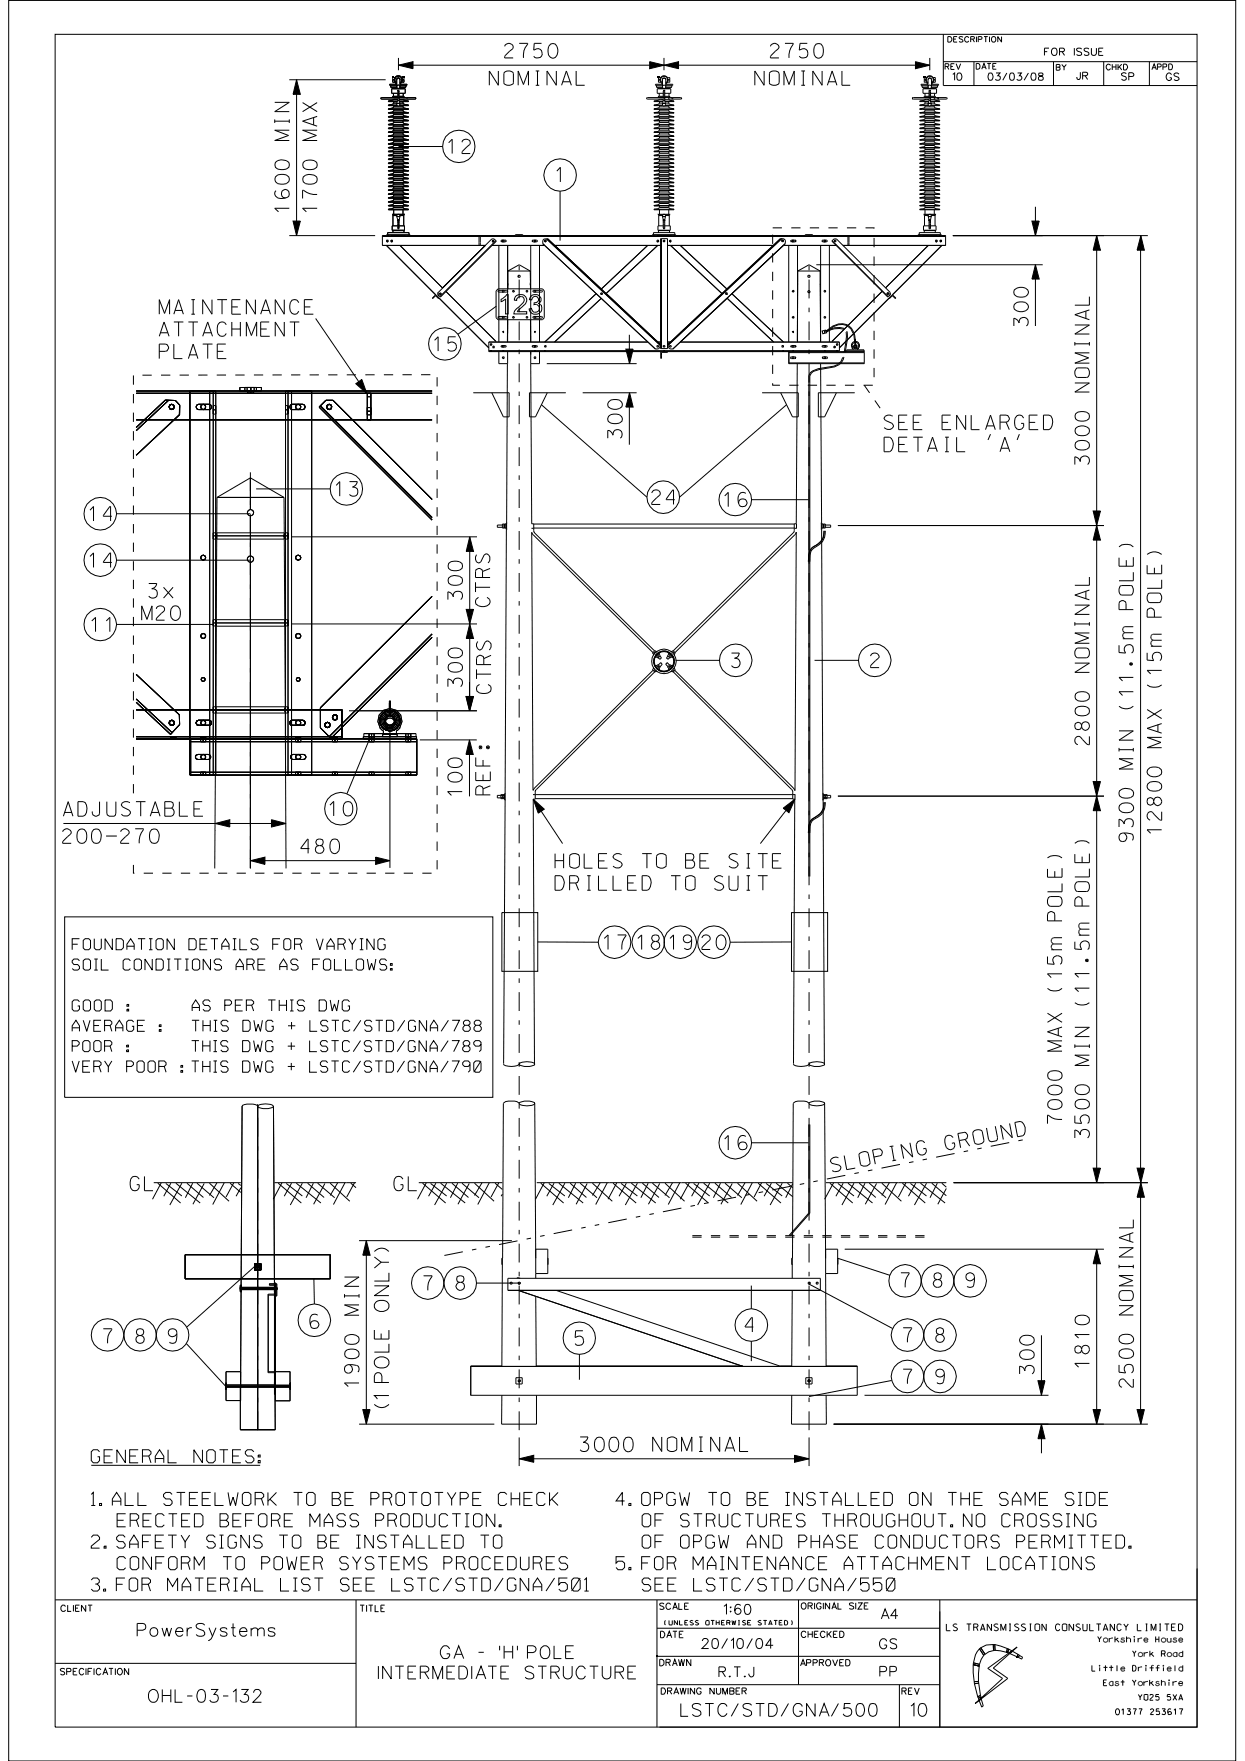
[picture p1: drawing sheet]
<svg xmlns="http://www.w3.org/2000/svg" width="210mm" height="297mm" viewBox="0 0 210 297" stroke-linecap="round" stroke-linejoin="round" font-family="sans-serif">
<defs><g id="words">
<text font-size="3.3" x="84" y="52.9">123</text>
<g font-size="2.4">
<text x="85.1" y="9.8">2750</text>
<text x="130" y="9.8">2750</text>
<text x="82.5" y="14.4">NOMINAL</text>
<text x="127.3" y="14.4">NOMINAL</text>
<text x="75.5" y="25.9">12</text>
<text x="93.7" y="30.7">1</text>
<text x="26.9" y="53">MAINTENANCE</text>
<text x="26.9" y="56.7">ATTACHMENT</text>
<text x="73.1" y="59.2">15</text>
<text x="26.9" y="60.5">PLATE</text>
<text x="149.2" y="72.4">SEE ENLARGED</text>
<text x="149.2" y="76.2">DETAIL ’A’</text>
<text x="56.5" y="83.7">13</text>
<text x="15" y="87.9">14</text>
<text x="110" y="85.1">24</text>
<text x="122" y="85.5">16</text>
<text x="15" y="95.7">14</text>
<text x="25.1" y="100.9">3x</text>
<text x="15.3" y="106.6">11</text>
<text x="23.9" y="104.6">M20</text>
<text x="123.4" y="112.6">3</text>
<text x="146.9" y="112.6">2</text>
<text x="10.7" y="137.6">ADJUSTABLE</text>
<text x="55.5" y="137.6">10</text>
<text x="10.6" y="142.2">200-270</text>
<text x="50.8" y="143.9">480</text>
<text x="93.6" y="146.4">HOLES TO BE SITE</text>
<text x="93.6" y="150.2">DRILLED TO SUIT</text>
<text x="101.7" y="160.1">17</text>
<text x="107.4" y="160.1">18</text>
<text x="112.8" y="160.1">19</text>
<text x="118.4" y="160.1">20</text>
<text x="122" y="193.9">16</text>
<text x="22" y="200.8">GL</text>
<text x="66.4" y="200.8">GL</text>
<text x="71.5" y="217.6">7</text>
<text x="76.9" y="217.6">8</text>
<text x="152" y="217.1">7</text>
<text x="157.5" y="217.1">8</text>
<text x="162.9" y="217.1">9</text>
<text x="17.4" y="226.6">7</text>
<text x="22.9" y="226.6">8</text>
<text x="28.4" y="226.6">9</text>
<text x="52.3" y="224.1">6</text>
<text x="97" y="226.9">5</text>
<text x="125.7" y="224.6">4</text>
<text x="152.4" y="226.4">7</text>
<text x="157.9" y="226.4">8</text>
<text x="152.4" y="233.4">7</text>
<text x="157.9" y="233.4">9</text>
<text x="97.9" y="244.8">3000 NOMINAL</text>
</g>
<g font-size="2.2">
<text x="15.4" y="246.7">GENERAL NOTES:</text>
<text x="15.4" y="253.9">1. ALL STEELWORK TO BE PROTOTYPE CHECK</text>
<text x="17.2" y="257.5">ERECTED BEFORE MASS PRODUCTION.</text>
<text x="103.9" y="253.9">4. OPGW TO BE INSTALLED ON THE SAME SIDE</text>
<text x="105.7" y="257.5">OF STRUCTURES THROUGHOUT. NO CROSSING</text>
<text x="15.4" y="261.1">2. SAFETY SIGNS TO BE INSTALLED TO</text>
<text x="105.7" y="261.1">OF OPGW AND PHASE CONDUCTORS PERMITTED.</text>
<text x="15.4" y="268.3">3. FOR MATERIAL LIST SEE LSTC/STD/GNA/501</text>
<text x="17.2" y="264.7">CONFORM TO POWER SYSTEMS PROCEDURES</text>
<text x="103.9" y="264.7">5. FOR MAINTENANCE ATTACHMENT LOCATIONS</text>
<text x="106" y="268.3">SEE LSTC/STD/GNA/550</text>
<text x="23.2" y="276">PowerSystems</text>
<text x="74.3" y="279.7">GA - ’H’ POLE</text>
<text x="25.1" y="287.1">OHL-03-132</text>
<text x="63.8" y="283.2">INTERMEDIATE STRUCTURE</text>
<text x="114.8" y="289.5">LSTC/STD/GNA/500</text>
<text x="153.7" y="289.5">10</text>
</g>
<g font-size="1.9">
<text x="12.2" y="160.2">FOUNDATION DETAILS FOR VARYING</text>
<text x="12.2" y="163.6">SOIL CONDITIONS ARE AS FOLLOWS:</text>
<text x="12.2" y="170.5">GOOD :</text>
<text x="12.2" y="173.9">AVERAGE :</text>
<text x="31.9" y="170.5">AS PER THIS DWG</text>
<text x="33.4" y="173.9">THIS DWG + LSTC/STD/GNA/788</text>
<text x="12.2" y="177.4">POOR :</text>
<text x="32" y="177.4">THIS DWG + LSTC/STD/GNA/789</text>
<text x="12.2" y="180.8">VERY POOR : THIS DWG + LSTC/STD/GNA/790</text>
</g>
<g font-size="1.7">
<text x="122.1" y="272.3">1:60</text>
<text x="148.7" y="273.1">A4</text>
<text x="118.4" y="278">20/10/04</text>
<text x="148.4" y="278.1">GS</text>
<text x="121.3" y="282.8">R.T.J</text>
<text x="148.4" y="282.7">PP</text>
</g>
<g font-size="1.2">
<text x="176.2" y="9.4">FOR ISSUE</text>
<text x="160.7" y="13.5">10</text>
<text x="166.7" y="13.5">03/03/08</text>
<text x="181.6" y="13.4">JR</text>
<text x="189.2" y="13.5">SP</text>
<text x="196.7" y="13.6">GS</text>
<text x="159.6" y="275">LS TRANSMISSION CONSULTANCY LIMITED</text>
</g>
<g font-size="1.1">
<text x="10.3" y="271.8">CLIENT</text>
<text x="60.8" y="271.8">TITLE</text>
<text x="111.3" y="271.4">SCALE</text>
<text x="135.1" y="271.4">ORIGINAL SIZE</text>
<text x="111.3" y="280.9">DRAWN</text>
<text x="111.4" y="276.2">DATE</text>
<text x="135" y="281">APPROVED</text>
<text x="135.2" y="276.2">CHECKED</text>
<text x="10.2" y="282.5">SPECIFICATION</text>
<text x="111.5" y="285.7">DRAWING NUMBER</text>
<text x="152.2" y="285.8">REV</text>
</g>
<g font-size="1">
<text x="159.4" y="11.7">REV</text>
<text x="159.9" y="7.1">DESCRIPTION</text>
<text x="164.7" y="11.7">DATE</text>
<text x="178.2" y="11.8">BY</text>
<text x="186.6" y="11.8">CHKD</text>
<text x="194.3" y="11.7">APPD</text>
<text x="184.2" y="281.9">Little Driffield</text>
<text x="185.1" y="277">Yorkshire House</text>
<text x="191" y="279.4">York Road</text>
<text x="186.1" y="284.3">East Yorkshire</text>
<text x="192" y="286.7">YO25 5XA</text>
<text x="188.2" y="289.2">01377 253617</text>
</g>
<text font-size=".8" x="112" y="274.1">(UNLESS OTHERWISE STATED)</text>
</g></defs>
<g fill="none" stroke="#000" stroke-width=".17">
<path d="M1.5 .1h206.9v296.9h-206.9zM9.3 5.8h192.6v285.5h-192.6zM46.3 17.3h2.5l-2.5 1.5h2.5M48.8 13.5h16.3M50 13.5v26.2M51 17.3l2.5 1.5M52.9 19.8v1.3M53.5 19.6l-2.5 .8 2.5 .9M53.5 17.3l-2.5 1.5M65.5 18.4h3.4M65.5 19h3.4M65.5 17.7h1.4"/>
<path d="M65.5 19.7h3.4M65.5 17.7v.1h1.5M65.5 17v.1h1.5M65.5 17h1.5M65.5 19.7v.1h3.4v-.1M65.5 19v.1h3.4v-.1M65.9 14.7h1M65.9 14.7l.2 .1M65.9 14.4v.3M66.1 14.8h.9M66.1 14.8l.3 .1M66.2 13.5h.3"/>
<path d="M66.4 14.9h1.6M66.4 16.2l-.2 .2h.9M66.4 16.2h.7M66.4 14.9v.1M66.4 15.7v.5M66.4 18h1.6M66.4 18l-.2 .2-.7 .2M66.4 18.7h1.6M66.4 18.7l-.2 .2-.7 .1M66.4 17.4h.6M66.4 17.4l-.2 .2-.7 .1M66.4 19.3h1.6"/>
<path d="M66.4 19.3l-.2 .2-.7 .2M66.4 16.8h.7M66.4 16.8l-.9 .2M66.4 16.8h.1M66.4 16.7v.1M66.4 17.1v.3M66.4 17.8v.2M66.4 18.4v.3M66.4 19.1v.2M66.4 19.8v.2M66.5 13.5a.7 .7 0 0 1 .7-.7 .7 .7 0 0 1 .7 .7M66.5 13.5h.1"/>
<path d="M66.6 13.9l.2 .1v.2M66.7 13.1h-.5v.8h.5l-.2-.4M66.8 13a.56 .56 0 0 1 .8 0M66.8 13a.59 .59 0 0 0 .1 1l-.1-.1a.53 .53 0 0 1 0-.9zM66.8 13a.54 .54 0 0 1 .8 0M66.9 14.6a.28 .28 0 0 1 .3-.3 .28 .28 0 0 1 .3 .3M66.9 14.6a.28 .28 0 0 0 .3 .3 .28 .28 0 0 0 .3-.3M66.9 13.5a.28 .28 0 0 1 .3-.3 .28 .28 0 0 1 .3 .3M66.9 14.2h-1.2v.2h1.2M66.9 17.5l.2-.1 .4 .1M66.9 13.5a.28 .28 0 0 1 .3-.4 .28 .28 0 0 1 .3 .4M66.9 13.5v1.1"/>
<path d="M66.9 17.5v.1M67.1 15.7h-1v-.7h2.3v.7h-1.1M67.1 16.5h-2.7a.13 .13 0 0 0-.2 .1 .13 .13 0 0 0 .2 .1h2.7v.3M67.1 16.4l-.7 .1M67.1 16.4h.2M67.1 16.5l.1 .1M67.1 16.4h.1M67.2 16.9l-.2 .1-.1 .5M67.2 16.9l.1 .1 .2 .5M67.2 16.9l.1 .1M67.2 15.2l-.1 .1v1.2M67.2 15.2v1.1"/>
<path d="M67.2 15.2l.1 .2M67.2 16.4h.2M67.2 11h89.6M67.2 9.8v2M67.2 16.4v.2M67.3 15.4v1.1M67.3 16.5h1.3M67.3 16.7h1.3M67.3 16.2h.7M67.3 17h1.6M67.3 16.8h.7M67.3 16.4l1.3 .1"/>
<path d="M67.3 16.5l-.1 .1M67.3 16.5v.2M67.3 17h.1M67.3 16.7v.3M67.3 16.5h.1M67.3 16.7h.1M67.4 14.8h.9zM67.4 17.4h.6M67.4 17.7h1.5M67.5 14.7h1M67.5 14.2h1.1v.2h-1.1M67.5 17.5l-.1 .1"/>
<path d="M67.5 13.5v1.1M67.6 13a.59 .59 0 0 1-.1 1l.2-.3 .1-.2M67.6 13l.2 .5M67.8 13.9l-.3 .1v.2M67.8 13.1h.1M67.8 13.5h.1M67.9 13.1h.2v.8h-.3M67.9 13.5h.2M67.9 13.5l-.1 .4M68 18l.2 .2 .7 .2M68 18.7l.2 .2 .7 .1M68 17.4l.2 .2 .7 .1"/>
<path d="M68 19.3l.2 .2 .7 .2M68 16.8l.2 .1 .7 .1M68 18h.1M68 18.7h.1M68 17.4h.1M68 19.3h.1M68 17.1v.3M68 17.8v.2M68 18.4v.3M68 19.1v.2M68 19.8v.2M68 16.2l.2 .2h-.9"/>
<path d="M68 14.9h.1M68 14.9v.1M68 15.7v.5M68.3 14.8h.1M68.3 14.8l-.3 .1M68.5 14.7l-.2 .1M68.5 14.4v.3M68.6 16.5h1.4a.14 .14 0 0 1 .1 .1 .14 .14 0 0 1-.2 .1h-1.3M68.6 16.7l-.6 .1M68.6 16.5v.2M68.9 17.7v.1h-1.5M68.9 17v.1h-1.6"/>
<path d="M110.3 19.7h3.4M110.3 18.4h3.4M110.3 17h1.5M110.3 19h3.4M110.3 17.7h1.4M110.3 19.7v.1h3.4v-.1M110.3 19v.1h3.4v-.1M110.3 17v.1h1.5M110.3 17.7v.1h1.5M110.7 14.7h1M110.7 14.7l.2 .1M110.7 14.4v.3"/>
<path d="M110.9 14.8h.9M110.9 14.8l.3 .1M111.1 13.5h.2M111.2 14.9h1.6M111.2 16.2l-.2 .2h.9M111.2 16.2h.7M111.2 14.9v.1M111.2 15.7v.5M111.2 19.3l-.2 .2-.7 .2M111.2 19.3h1.6M111.2 18l-.2 .2-.7 .2M111.2 18h1.6"/>
<path d="M111.2 16.8h.7M111.2 16.8l-.2 .1-.7 .1M111.2 18.7l-.2 .2-.7 .1M111.2 18.7h1.6M111.2 17.4l-.2 .2-.7 .1M111.2 17.4h.5M111.2 16.7v.1M111.2 17.1v.3M111.2 17.8v.2M111.2 18.4v.3M111.2 19.1v.2M111.2 19.8v.2"/>
<path d="M111.3 13.5l.4 .7M111.3 13.5h.1M111.4 13.1h-.3v.8h.4M111.7 17.5l.2-.1 .4 .1M111.7 17.5v.1a.26 .26 0 0 0 .4 .3 .26 .26 0 0 0 .2-.4M111.7 14.6a.28 .28 0 0 0 .3 .3 .28 .28 0 0 0 .3-.3M111.7 14.6a.28 .28 0 0 1 .3-.3 .28 .28 0 0 1 .3 .3M111.7 14.6v-1.1a.28 .28 0 0 1 .3-.3 .28 .28 0 0 1 .3 .3v1.1M111.7 14a.58 .58 0 0 1-.1-.9 .58 .58 0 0 1 .9 0 .58 .58 0 0 1-.2 .9M111.7 14.2h-1.1v.2h1.1M111.7 17.5v.1M111.9 16.4h.2"/>
<path d="M111.9 15.7h-1v-.7h2.2v.7h-1M111.9 16.5h-2.7a.13 .13 0 0 0-.1 .1 .13 .13 0 0 0 .1 .1h2.7v.3M111.9 16.5l.1 .1M111.9 16.4h.1M111.9 16.4l-.7 .1M111.9 17l-.2 .5M112 15.2v1.1M112 15.2l.2 .2M112 15.2l-.1 .2v1.1M112 16.4h.2M112 16.9l-.1 .1M112 16.9l.1 .1"/>
<path d="M112 9.8v2M112 16.4v.2M112 16.9h.1M112.1 15.4v1.1M112.1 16.5l-.1 .1M112.1 16.5v.2M112.1 16.2h.7M112.1 16.8h.7M112.1 17h1.6M112.1 16.4h.7v.4M112.1 16.5h.1M112.1 16.7h.1"/>
<path d="M112.1 16.7v.3M112.1 17l.2 .5M112.2 17.4h.6M112.3 14.8h.8M112.3 17.7h1.4M112.3 17.5v.1M112.3 14.7h1M112.3 14.2h1.2v.2h-1.2M112.5 13.1h.5v.8h-.5a.68 .68 0 0 0-.3-1.1 .68 .68 0 0 0-.9 .7M112.6 13.5h.4M112.6 13.9l-.2 .1v.2M112.8 16.5h.6"/>
<path d="M112.8 16.7h.6M112.8 19.3l.3 .2 .6 .2M112.8 18l.3 .2 .6 .2M112.8 16.8l.9 .2M112.8 18.7l.3 .2 .6 .1M112.8 17.4l.3 .2 .6 .1M112.8 17.1v.3M112.8 17.8v.2M112.8 18.4v.3M112.8 19.1v.2M112.8 19.8v.2M112.8 16.2l.2 .2h-.9"/>
<path d="M112.8 14.9v.1M112.8 15.7v.5M113.1 14.8l-.3 .1M113.3 14.7l-.2 .1M113.3 14.4v.3M113.4 16.5v.2M113.4 16.5h1.4a.13 .13 0 0 1 .2 .1 .13 .13 0 0 1-.2 .1h-1.4M113.7 17v.1h-1.5M113.7 17.7v.1h-1.5M155.1 17h1.6M155.1 17.7h1.5M155.1 19h3.4"/>
<path d="M155.1 19.7h3.4M155.1 18.4h3.4M155.1 19v.1h3.4v-.1M155.1 17v.1h1.6M155.1 17.7v.1h1.5M155.1 19.7v.1h3.4v-.1M155.5 14.7h1M155.5 14.7l.2 .1M155.5 14.4v.3M155.7 14.8h.9M155.7 14.8l.3 .1M156 14.9h1.6"/>
<path d="M156 16.8h.7M156 16.8l-.2 .1-.7 .1M156 17.4l-.2 .2-.7 .1M156 17.4h.6M156 18.7l-.2 .2-.7 .1M156 18.7h1.6M156 19.3l-.2 .2-.7 .2M156 19.3h1.6M156 18l-.2 .2-.7 .2M156 18h1.6M156 14.9v.1M156 15.7v.5"/>
<path d="M156 16.7v.1M156 17.1v.3M156 17.8v.2M156 18.4v.3M156 19.1v.2M156 19.8v.2M156.2 13.5a.68 .68 0 0 1 .6-.7 .68 .68 0 0 1 .7 .7M156.2 13.5h-.3h.3M156.2 13.5l.2 .7M156.3 13.1h-.4v.8h.4M156.5 17.5l.2-.1 .4 .1M156.5 14.6a.3 .3 0 0 0 .3 .3 .3 .3 0 0 0 .3-.3"/>
<path d="M156.5 14.6a.3 .3 0 0 1 .3-.3 .3 .3 0 0 1 .3 .3M156.5 13.5a.3 .3 0 0 1 .3-.3 .3 .3 0 0 1 .3 .3M156.5 14a.59 .59 0 0 1-.1-.9 .59 .59 0 0 1 .9 0 .59 .59 0 0 1-.2 .9M156.5 14.2h-1.2v.2h1.2M156.5 17.5v.1M156.7 16.4h.3M156.7 15.7h-1v-.7h2.3v.7h-1M156.7 16.5h-2.7a.13 .13 0 0 0-.1 .1 .13 .13 0 0 0 .2 .1h2.6v.3M156.7 16.5l.2 .1M156.7 16.4h.1M156.7 16.2h-.7l-.1 .2h.8M156.7 16.4l-.7 .1"/>
<path d="M156.7 17l-.2 .5M156.8 15.2l-.1 .1v1.2M156.8 15.2v1.1M156.8 15.2l.2 .2M156.8 16.4h.2M156.8 16.9l-.1 .1M156.8 16.9l.3 .6M156.8 16.9l.2 .1M156.8 9.8v2M156.8 16.4v.2M156.8 16.9h.1M157 15.4v1.1"/>
<path d="M157 16.5l-.2 .1M157 16.5v.2M157 16.2h.6M157 16.8h.6M157 17h1.5M157 16.4h.6v.4M157 16.5h.1M157 16.7h.1M157 16.7v.3M157 14.8h.9M157 17.4h.6M157 17.7h1.5"/>
<path d="M157.1 17.5v.1M157.1 14.7h1M157.1 13.5a.3 .3 0 0 0-.3-.3 .3 .3 0 0 0-.3 .2v1.2M157.1 14.2h1.2v.2h-1.2M157.1 13.5v1.1M157.4 13.1h.4v.8h-.4M157.4 13.9l-.2 .3M157.4 13.5h.1M157.5 13.5h.3M157.5 13.5l-.1 .4M157.6 16.5h.6M157.6 16.7h.6"/>
<path d="M157.6 16.8l.2 .1 .7 .1M157.6 17.4l.2 .2 .7 .1M157.6 18.7l.2 .2 .7 .1M157.6 19.3l.2 .2 .7 .2M157.6 18l.2 .2 .7 .2M157.6 17.1v.3M157.6 17.8v.2M157.6 18.4v.3M157.6 19.1v.2M157.6 19.8v.2M157.6 16.2l.2 .2h-.8M157.6 14.9v.1"/>
<path d="M157.6 15.7v.5M158.1 14.7l-.5 .2M158.1 14.4v.3M158.2 16.5v.2M158.2 16.5h.9a.49 .49 0 0 1 .7 .1 .49 .49 0 0 1-.7 .1h-.9M158.2 16.5h.1l-.1 .2M158.5 17v.1h-1.5M158.5 17.7v.1h-1.5M159.1 5.8v8.6h42.8M159.1 10.4h42.8M164.3 10.4v4M177.7 10.4v4"/>
<path d="M186.2 10.4v4M193.9 10.4v4M46.3 20.1v.6M46.3 20.4h2.5M46.5 29.8a1.67 1.67 0 0 1 2.2 0l.1 .5a1.09 1.09 0 0 1-1.4 .8l-.6-.1-.3-.4-.1-.3zM46.5 27.4a1.67 1.67 0 0 1 2.2 0l.1 .5a1.09 1.09 0 0 1-1.4 .7l-.6-.1a.84 .84 0 0 1-.3-1.1zM46.6 32.2a.65 .65 0 0 0-.1 .9 1.7 1.7 0 0 0 1.9 .2l.3-.2 .1-.3-.1-.5a.71 .71 0 0 0-1.2 .1 .71 .71 0 0 0 .7 1M48.8 39.7h14.5M48.8 35.1h-2.5l.7 .6M48.8 22h-2.5l2.4 .8-2.4 .9h2.5M48.8 20.1v.6M51.2 29.8a1.67 1.67 0 0 1 2.2 0l.1 .5a1.12 1.12 0 0 1-1.4 .8l-.6-.1a.84 .84 0 0 1-.3-1.2z"/>
<path d="M51.2 27.4a1.8 1.8 0 0 1 2.2 0l.1 .5a1.14 1.14 0 0 1-1.4 .7l-.6-.1a.84 .84 0 0 1-.3-1.1zM53.5 32.8a3.8 3.8 0 0 1-2.5-.7v1.4M53.5 35.1h-2.5l.7 .6M53.5 22h-2.5l2.4 .8-2.4 .9h2.5M64.5 39.9h95M65.2 39.7v-.1h4v.1M65.4 39.6v-.4h3.6v.4M65.5 32h3.4M65.5 25.5h3.4M65.5 21.6h3.4M65.5 35.3h3.4M65.5 32.7h3.4"/>
<path d="M65.5 21h3.4M65.5 28.1h3.4M65.5 28.8h3.4M65.5 24.9h3.4M65.5 24.2h3.4M65.5 20.3h3.4M65.5 26.2h3.4M65.5 23.6h3.4M65.5 30.1h3.4M65.5 22.9h3.4M65.5 31.4h3.4M65.5 29.5h3.4"/>
<path d="M65.5 27.5h3.4M65.5 34.7h3.4M65.5 33.3h3.4M65.5 22.3h3.4M65.5 34h3.4M65.5 30.8h3.4M65.5 26.8h3.4M65.5 32v.1h3.4v-.1M65.5 28.8v.1h3.4v-.1M65.5 23.6v.1h3.4v-.1M65.5 21v.1h3.4v-.1M65.5 28.1v.1h3.4v-.1"/>
<path d="M65.5 30.8v.1h3.4v-.1M65.5 34v.1h3.4v-.1M65.5 31.4v.1h3.4v-.1M65.5 35.3v.1h3.4v-.1M65.5 24.2v.1h3.4v-.1M65.5 27.5v.1h3.4v-.1M65.5 24.9v.1h3.4v-.1M65.5 20.3v.1h3.4v-.1M65.5 26.8v.1h3.4v-.1M65.5 33.3v.1h3.4v-.1M65.5 30.1v.1h3.4v-.1M65.5 25.5v.1h3.4v-.1"/>
<path d="M65.5 21.6v.1h3.4v-.1M65.5 22.9v.1h3.4v-.1M65.5 32.7v.1h3.4v-.1M65.5 26.2v.1h3.4v-.1M65.6 39.9h.4zM66.2 36.2h.8M66.2 36.2l.1 .2M66.3 36.1h1.8M66.3 36.1l-.1 .1M66.3 36.4h.6M66.3 38.9h1.8M66.3 36.4v1.7"/>
<path d="M66.3 38.9v.3M66.3 38.9h.1M66.4 31.7h1.6M66.4 31.7l-.2 .3h-.7M66.4 25.2h1.6M66.4 25.2l-.2 .2-.7 .1M66.4 21.3h1.6M66.4 21.3l-.2 .2-.7 .1M66.4 35h1.6M66.4 35l-.2 .2-.7 .1M66.4 32.4h1.6M66.4 32.4l-.2 .2-.7 .1"/>
<path d="M66.4 20.6h1.6M66.4 20.6l-.2 .3-.7 .1M66.4 27.8h1.6M66.4 27.8l-.2 .2-.7 .1M66.4 28.5h1.6M66.4 28.5l-.2 .2-.7 .1M66.4 24.5h1.6M66.4 24.5l-.2 .3-.7 .1M66.4 23.9h1.6M66.4 23.9l-.2 .2-.7 .1M66.4 20h1.6M66.4 20l-.9 .3"/>
<path d="M66.4 25.9h1.6M66.4 25.9l-.2 .2-.7 .1M66.4 23.3h1.6M66.4 23.3l-.9 .3M66.4 29.8h1.6M66.4 29.8l-.9 .3M66.4 22.6h1.6M66.4 22.6l-.2 .2-.7 .1M66.4 31.1h1.6M66.4 31.1l-.2 .2-.7 .1M66.4 29.1h1.6M66.4 29.1l-.2 .2-.7 .2"/>
<path d="M66.4 27.2h1.6M66.4 27.2l-.2 .2-.7 .1M66.4 34.3h1.6M66.4 34.3l-.2 .2-.7 .2M66.4 33.1h1.6M66.4 33.1l-.9 .2M66.4 22h1.6M66.4 22l-.2 .2-.7 .1M66.4 33.7h1.6M66.4 33.7l-.2 .2-.7 .1M66.4 30.4h1.6M66.4 30.4l-.2 .2-.7 .2"/>
<path d="M66.4 26.5h1.6M66.4 26.5l-.9 .3M66.4 20.4v.2M66.4 21.1v.2M66.4 21.7v.3M66.4 22.3v.3M66.4 23v.3M66.4 23.7v.2M66.4 24.3v.2M66.4 25v.2M66.4 25.6v.3M66.4 26.3v.2"/>
<path d="M66.4 26.9v.3M66.4 27.6v.2M66.4 28.2v.3M66.4 28.9v.2M66.4 29.5v.3M66.4 30.2v.2M66.4 30.9v.2M66.4 31.5v.2M66.4 32.1v.3M66.4 32.8v.3M66.4 33.4v.3M66.4 34.1v.2"/>
<path d="M66.4 34.7v.3M66.4 35.4v.7M66.9 36.5h.6M66.9 36.5h.1M66.9 36.5l.2 .6M67 36.5h.5M67 36.5a.27 .27 0 0 1 .2-.4 .27 .27 0 0 1 .3 .4M67.1 38.1h-.9v.8h2v-.8h-.9M67.1 37.1v1.4a.17 .17 0 0 0 .2 0 .17 .17 0 0 0 0-.2v-1.2M67.1 37.1h.2M67.2 37.1l.1 1.4M67.2 24.7h7.5"/>
<path d="M67.3 37.1h.1M67.4 36.2h.7zM67.5 36.4h.6zM67.5 36.5h.1M67.5 36.5l-.2 .6M68 31.7l.2 .3h.7M68 25.2l.2 .2 .7 .1M68 21.3l.2 .2 .7 .1M68 35l.2 .2 .7 .1M68 32.4l.2 .2 .7 .1M68 20.6l.2 .3 .7 .1M68 27.8l.2 .2 .7 .1"/>
<path d="M68 28.5l.2 .2 .7 .1M68 24.5l.2 .3 .7 .1M68 23.9l.2 .2 .7 .1M68 20l.2 .2 .7 .1M68 25.9l.2 .2 .7 .1M68 23.3l.2 .1 .7 .2M68 29.8l.2 .2 .7 .1M68 22.6l.2 .2 .7 .1M68 31.1l.2 .2 .7 .1M68 29.1l.2 .2 .7 .2M68 27.2l.2 .2 .7 .1M68 34.3l.2 .2 .7 .2"/>
<path d="M68 33.1l.2 .1 .7 .1M68 22l.2 .2 .7 .1M68 33.7l.2 .2 .7 .1M68 30.4l.2 .2 .7 .2M68 26.5l.2 .2 .7 .1M68 22h.1M68 31.7h.1M68 25.2h.1M68 21.3h.1M68 35h.1M68 32.4h.1M68 20.6h.1"/>
<path d="M68 27.8h.1M68 28.5h.1M68 24.5h.1M68 23.9h.1M68 20h.1M68 25.9h.1M68 23.3h.1M68 29.8h.1M68 22.6h.1M68 31.1h.1M68 29.1h.1M68 27.2h.1"/>
<path d="M68 34.3h.1M68 33.1h.1M68 33.7h.1M68 30.4h.1M68 26.5h.1M68 20.4v.2M68 21.1v.2M68 21.7v.3M68 22.3v.3M68 23v.3M68 23.7v.2M68 24.3v.2"/>
<path d="M68 25v.2M68 25.6v.3M68 26.3v.2M68 26.9v.3M68 27.6v.2M68 28.2v.3M68 28.9v.2M68 29.5v.3M68 30.2v.2M68 30.9v.2M68 31.5v.2M68 32.1v.3"/>
<path d="M68 32.8v.3M68 33.4v.3M68 34.1v.2M68 34.7v.3M68 35.4v.7M68.1 36.1v.1M68.1 36.1h.1M68.1 36.4h.1M68.1 38.9h.1M68.1 36.4v1.7M68.1 36.2h.1M68.1 36.2v.2"/>
<path d="M68.1 38.9v.3M68.4 39.9h.4zM80.8 39.9v1.5M81 39.9v1.5M86.9 39.7h1.3M86.9 39.7v-.1h1.3v.1M86.9 39.7h-22.4v1.7h17.4l-7.2 7.1M87.4 39.9h.3zM88.2 39.7h47.6M94.5 32.2v8.4M110.1 39.7v-.1h3.8v.1M110.2 39.6v-.4h3.6v.4"/>
<path d="M110.3 34.7h3.4M110.3 27.5h3.4M110.3 22.9h3.4M110.3 20.3h3.4M110.3 35.3h3.4M110.3 30.8h3.4M110.3 26.8h3.4M110.3 28.1h3.4M110.3 26.2h3.4M110.3 33.3h3.4M110.3 25.5h3.4M110.3 21.6h3.4"/>
<path d="M110.3 32.7h3.4M110.3 28.8h3.4M110.3 29.5h3.4M110.3 23.6h3.4M110.3 30.1h3.4M110.3 22.3h3.4M110.3 32h3.4M110.3 34h3.4M110.3 24.9h3.4M110.3 24.2h3.4M110.3 21h3.4M110.3 31.4h3.4"/>
<path d="M110.3 25.5v.1h3.4v-.1M110.3 20.3v.1h3.4v-.1M110.3 21.6v.1h3.4v-.1M110.3 22.9v.1h3.4v-.1M110.3 24.9v.1h3.4v-.1M110.3 26.2v.1h3.4v-.1M110.3 21v.1h3.4v-.1M110.3 24.2v.1h3.4v-.1M110.3 23.6v.1h3.4v-.1M110.3 30.8v.1h3.4v-.1M110.3 30.1v.1h3.4v-.1M110.3 27.5v.1h3.4v-.1"/>
<path d="M110.3 33.3v.1h3.4v-.1M110.3 26.8v.1h3.4v-.1M110.3 32v.1h3.4v-.1M110.3 31.4v.1h3.4v-.1M110.3 32.7v.1h3.4v-.1M110.3 28.1v.1h3.4v-.1M110.3 35.3v.1h3.4v-.1M110.3 28.8v.1h3.4v-.1M110.3 34v.1h3.4v-.1M110.4 39.9h.4zM111.1 36.2l-.1-.1h2v.1M111.1 36.2h.7"/>
<path d="M111.1 38.9h1.8M111.1 36.2v.2M111.1 38.9v.3M111.1 36.4h.6M111.1 38.9h.1M111.1 36.4v1.7M111.2 34.3l-.2 .2-.7 .2M111.2 34.3h1.6M111.2 27.2l-.2 .2-.7 .1M111.2 27.2h1.6M111.2 22.6l-.2 .2-.7 .1M111.2 22.6h1.6"/>
<path d="M111.2 20l-.2 .2-.7 .1M111.2 20h1.6M111.2 35l-.2 .2-.7 .1M111.2 35h1.6M111.2 30.4l-.2 .2-.7 .2M111.2 30.4h1.6M111.2 26.5l-.2 .2-.7 .1M111.2 26.5h1.6M111.2 27.8l-.2 .2-.7 .1M111.2 27.8h1.6M111.2 25.9l-.2 .2-.7 .1M111.2 25.9h1.6"/>
<path d="M111.2 33.1l-.2 .1-.7 .1M111.2 33.1h1.6M111.2 25.2l-.2 .2-.7 .1M111.2 25.2h1.6M111.2 21.3l-.2 .2-.7 .1M111.2 21.3h1.6M111.2 32.4l-.2 .2-.7 .1M111.2 32.4h1.6M111.2 28.5l-.2 .2-.7 .1M111.2 28.5h1.6M111.2 29.1l-.2 .2-.7 .2M111.2 29.1h1.6"/>
<path d="M111.2 23.3l-.2 .1-.7 .2M111.2 23.3h1.6M111.2 29.8l-.2 .2-.7 .1M111.2 29.8h1.6M111.2 22l-.2 .2-.7 .1M111.2 22h1.6M111.2 31.7l-.2 .3h-.7M111.2 31.7h1.6M111.2 33.7l-.2 .2-.7 .1M111.2 33.7h1.6M111.2 24.5l-.2 .3-.7 .1M111.2 24.5h1.6"/>
<path d="M111.2 23.9l-.2 .2-.7 .1M111.2 23.9h1.6M111.2 20.6l-.2 .3-.7 .1M111.2 20.6h1.6M111.2 31.1l-.2 .2-.7 .1M111.2 31.1h1.6M111.2 20.4v.2M111.2 21.1v.2M111.2 21.7v.3M111.2 22.3v.3M111.2 23v.3M111.2 23.7v.2"/>
<path d="M111.2 24.3v.2M111.2 25v.2M111.2 25.6v.3M111.2 26.3v.2M111.2 26.9v.3M111.2 27.6v.2M111.2 28.2v.3M111.2 28.9v.2M111.2 29.5v.3M111.2 30.2v.2M111.2 30.9v.2M111.2 31.5v.2"/>
<path d="M111.2 32.1v.3M111.2 32.8v.3M111.2 33.4v.3M111.2 34.1v.2M111.2 34.7v.3M111.2 35.4v.7M111.7 36.5h.6M111.7 36.5a.27 .27 0 0 1 .3-.4 .27 .27 0 0 1 .3 .4M111.7 36.5h.1M111.7 36.5l.2 .6M111.9 38.1h-.9v.8h2.1v-.8h-1M111.9 37.1v1.3a.15 .15 0 0 0 .2 .2 .15 .15 0 0 0 0-.3v-1.2"/>
<path d="M111.9 37.1h.2M111.9 37.1h.1M112 37.1v1.4M112.1 37.1h-.2M112.1 37.1h-.1M112.1 37.1h.1M112.2 36.2h.8M112.3 36.4h.6M112.3 36.5h.1M112.3 36.5l-.2 .6M112.8 34.3l.3 .2 .6 .2M112.8 27.2l.3 .2 .6 .1"/>
<path d="M112.8 22.6l.3 .2 .6 .1M112.8 20l.9 .3M112.8 35l.3 .2 .6 .1M112.8 30.4l.3 .2 .6 .2M112.8 26.5l.9 .3M112.8 27.8l.3 .2 .6 .1M112.8 25.9l.3 .2 .6 .1M112.8 33.1l.9 .2M112.8 25.2l.3 .2 .6 .1M112.8 21.3l.3 .2 .6 .1M112.8 32.4l.3 .2 .6 .1M112.8 28.5l.3 .2 .6 .1"/>
<path d="M112.8 29.1l.3 .2 .6 .2M112.8 23.3l.9 .3M112.8 29.8l.9 .3M112.8 22l.3 .2 .6 .1M112.8 31.7l.3 .3h.6M112.8 33.7l.3 .2 .6 .1M112.8 24.5l.3 .3 .6 .1M112.8 23.9l.3 .2 .6 .1M112.8 20.6l.3 .3 .6 .1M112.8 31.1l.3 .2 .6 .1M112.8 20.4v.2M112.8 21.1v.2"/>
<path d="M112.8 21.7v.3M112.8 22.3v.3M112.8 23v.3M112.8 23.7v.2M112.8 24.3v.2M112.8 25v.2M112.8 25.6v.3M112.8 26.3v.2M112.8 26.9v.3M112.8 27.6v.2M112.8 28.2v.3M112.8 28.9v.2"/>
<path d="M112.8 29.5v.3M112.8 30.2v.2M112.8 30.9v.2M112.8 31.5v.2M112.8 32.1v.3M112.8 32.8v.3M112.8 33.4v.3M112.8 34.1v.2M112.8 34.7v.3M112.8 35.4v.7M112.9 38.9h.1M112.9 36.4v1.7"/>
<path d="M112.9 38.9v.3M113 36.2l-.1 .2M113.2 39.9h.4zM135.8 39.7h1.3M135.8 39.7v-.1h1.3v.1M136.3 39.9h.3zM137.1 39.7h22.4v1.7h-17.3M143 39.9v1.5M143.2 39.9v1.5M154.9 39.7v-.1h3.9v.1M155.1 39.6v-.4h3.5v.4M155.1 30.1h3.4"/>
<path d="M155.1 25.5h3.4M155.1 32.7h3.4M155.1 33.3h3.4M155.1 26.8h3.4M155.1 22.9h3.4M155.1 28.8h3.4M155.1 24.9h3.4M155.1 29.5h3.4M155.1 26.2h3.4M155.1 24.2h3.4M155.1 32h3.4M155.1 23.6h3.4"/>
<path d="M155.1 27.5h3.4M155.1 30.8h3.4M155.1 22.3h3.4M155.1 34.7h3.4M155.1 21h3.4M155.1 20.3h3.4M155.1 28.1h3.4M155.1 35.3h3.4M155.1 31.4h3.4M155.1 34h3.4M155.1 21.6h3.4M155.1 24.9v.1h3.4v-.1"/>
<path d="M155.1 25.5v.1h3.4v-.1M155.1 22.9v.1h3.4v-.1M155.1 26.2v.1h3.4v-.1M155.1 21.6v.1h3.4v-.1M155.1 23.6v.1h3.4v-.1M155.1 20.3v.1h3.4v-.1M155.1 21v.1h3.4v-.1M155.1 24.2v.1h3.4v-.1M155.1 26.8v.1h3.4v-.1M155.1 33.3v.1h3.4v-.1M155.1 28.8v.1h3.4v-.1M155.1 32.7v.1h3.4v-.1"/>
<path d="M155.1 28.1v.1h3.4v-.1M155.1 27.5v.1h3.4v-.1M155.1 35.3v.1h3.4v-.1M155.1 34v.1h3.4v-.1M155.1 30.1v.1h3.4v-.1M155.1 32v.1h3.4v-.1M155.1 30.8v.1h3.4v-.1M155.1 31.4v.1h3.4v-.1M155.3 39.9h.3zM155.9 36.2v-.1h1.9v.1M155.9 36.2h.7M155.9 36.2v.2"/>
<path d="M155.9 38.9h1.9M155.9 38.9v.3M155.9 36.4h.7M155.9 38.9h1.8M155.9 38.9h.1M155.9 36.4v1.7M156 29.8l-.2 .2-.7 .1M156 29.8h1.6M156 25.2l-.2 .2-.7 .1M156 25.2h1.6M156 32.4l-.2 .2-.7 .1M156 32.4h1.6"/>
<path d="M156 33.1l-.2 .1-.7 .1M156 33.1h1.6M156 26.5l-.2 .2-.7 .1M156 26.5h1.6M156 22.6l-.2 .2-.7 .1M156 22.6h1.6M156 28.5l-.2 .2-.7 .1M156 28.5h1.6M156 24.5l-.2 .3-.7 .1M156 24.5h1.6M156 29.1l-.2 .2-.7 .2M156 29.1h1.6"/>
<path d="M156 25.9l-.2 .2-.7 .1M156 25.9h1.6M156 23.9l-.2 .2-.7 .1M156 23.9h1.6M156 31.7l-.2 .3h-.7M156 31.7h1.6M156 23.3l-.2 .1-.7 .2M156 23.3h1.6M156 27.2l-.2 .2-.7 .1M156 27.2h1.6M156 30.4l-.2 .2-.7 .2M156 30.4h1.6"/>
<path d="M156 22l-.2 .2-.7 .1M156 22h1.6M156 34.3l-.2 .2-.7 .2M156 34.3h1.6M156 20.6l-.2 .3-.7 .1M156 20.6h1.6M156 20l-.2 .2-.7 .1M156 20h1.6M156 27.8l-.2 .2-.7 .1M156 27.8h1.6M156 35l-.2 .2-.7 .1M156 35h1.6"/>
<path d="M156 31.1l-.2 .2-.7 .1M156 31.1h1.6M156 33.7l-.2 .2-.7 .1M156 33.7h1.6M156 21.3l-.2 .2-.7 .1M156 21.3h1.6M156 20.4v.2M156 21.1v.2M156 21.7v.3M156 22.3v.3M156 23v.3M156 23.7v.2"/>
<path d="M156 24.3v.2M156 25v.2M156 25.6v.3M156 26.3v.2M156 26.9v.3M156 27.6v.2M156 28.2v.3M156 28.9v.2M156 29.5v.3M156 30.2v.2M156 30.9v.2M156 31.5v.2"/>
<path d="M156 32.1v.3M156 32.8v.3M156 33.4v.3M156 34.1v.2M156 34.7v.3M156 35.4v.7M156.6 36.5h.5M156.6 36.5a.27 .27 0 0 1 .2-.4 .27 .27 0 0 1 .3 .4M156.6 36.5h.1M156.6 36.5l.1 .6M156.7 38.1h-.9v.8h2.1v-.8h-.9M156.7 37.1v1.3a.15 .15 0 0 0 .2 .2 .16 .16 0 0 0 .1-.3v-1.2"/>
<path d="M156.7 37.1h.1M156.7 37.1h.2M156.8 37.1l.1 1.4M156.8 37.1h.1M156.9 37.1h.1M157 37.1h-.2M157 37.1h-.1M157 36.2h.8M157.1 36.4h.6M157.1 36.5h.1M157.1 36.5l-.1 .6M157.6 29.8l.2 .2 .7 .1"/>
<path d="M157.6 25.2l.2 .2 .7 .1M157.6 32.4l.2 .2 .7 .1M157.6 33.1l.2 .1 .7 .1M157.6 26.5l.2 .2 .7 .1M157.6 22.6l.2 .2 .7 .1M157.6 28.5l.2 .2 .7 .1M157.6 24.5l.2 .3 .7 .1M157.6 29.1l.2 .2 .7 .2M157.6 25.9l.2 .2 .7 .1M157.6 23.9l.2 .2 .7 .1M157.6 31.7l.2 .3h.7M157.6 23.3l.2 .1 .7 .2"/>
<path d="M157.6 27.2l.2 .2 .7 .1M157.6 30.4l.2 .2 .7 .2M157.6 22l.2 .2 .7 .1M157.6 34.3l.2 .2 .7 .2M157.6 20.6l.2 .3 .7 .1M157.6 20l.2 .2 .7 .1M157.6 27.8l.2 .2 .7 .1M157.6 35l.2 .2 .7 .1M157.6 31.1l.2 .2 .7 .1M157.6 33.7l.2 .2 .7 .1M157.6 21.3l.2 .2 .7 .1M157.6 20.4v.2"/>
<path d="M157.6 21.1v.2M157.6 21.7v.3M157.6 22.3v.3M157.6 23v.3M157.6 23.7v.2M157.6 24.3v.2M157.6 25v.2M157.6 25.6v.3M157.6 26.3v.2M157.6 26.9v.3M157.6 27.6v.2M157.6 28.2v.3"/>
<path d="M157.6 28.9v.2M157.6 29.5v.3M157.6 30.2v.2M157.6 30.9v.2M157.6 31.5v.2M157.6 32.1v.3M157.6 32.8v.3M157.6 33.4v.3M157.6 34.1v.2M157.6 34.7v.3M157.6 35.4v.7M157.7 38.9h.1"/>
<path d="M157.7 36.4v1.7M157.8 38.9v.3M157.8 36.2l-.1 .2M158.1 39.9h.3zM160.7 39.7h32.9M174.7 34.9v4.8M185 39.7v159.8M192.4 39.7v200.5M53.2 53.7l8.7 12.7M65.3 40.5l-.1 .2 .2 .1M66 40.5v.3h.2M67.5 41.4l7.2 7.2"/>
<path d="M73.2 50l.1 .1M73.9 49.4v.3M73.9 49.7l.2 .2M74.1 50.3l-.1 .1-.5-.5-.5 .5-.1-.1 .6-.6-8.3-8.3 17.2 17.3M74.3 49.6h.1M74.4 49.5v.1h-.2l.1 .1M75.2 49.1l8.4 8.5v.1M82.4 59.2h59.2M82.7 59.2h.3zM82.7 58h.3l-.1 .2-.2-.1zM83 40.3h.3l.4 .4-9.4 9.4-.4-.4v-.4zM83 41.4h8.9"/>
<path d="M83.3 40.6l-.1 .2h-.2M83.6 40.6l-9.4 9.4M83.7 53.6v-4.5l.3-.4h7.5l.3 .4v4.5M83.7 51.6l-6.5 4.8M84 49.1l1.5-.1 .1 .1-.1 .2h-1.4zM84.1 59.3v2h1.5v-2M84.1 41.4v12M84.6 58.3h.7l.1 .2h-.8h-.1zM84.6 40.5h.7l.1 .2-.7 .1-.2-.1zM84.7 59.2h.3zM84.8 56l.1-.1 .1 .1-.1 .1zM85.6 47.7v.4z"/>
<path d="M85.6 57.6h.1M85.6 41.4v16.3M85.6 53.9v3.6M85.7 45.7v3M85.7 45.7h3.7M85.7 48h.1M85.7 45.7l1.9-1 1.8 1M89.4 45.7l.1 2M89.5 47.7v1M89.5 48h-.1M89.5 47.7h-.1M89.5 41.4v16.3v-3.8"/>
<path d="M89.5 53.9h-5.4v3.8M89.5 59.3v2M89.9 58.3h.6a.13 .13 0 0 1 .1 .1 .13 .13 0 0 1-.1 .1h-.6h-.1zM89.9 40.5h.6a.15 .15 0 0 1 .1 .2 .15 .15 0 0 1-.1 .1h-.6l-.1-.1zM89.9 49.1l1.4-.1a.15 .15 0 0 1 .2 .1 .15 .15 0 0 1-.2 .2h-1.3zM90.1 59.2h.3zM90.1 56l.1-.1 .1 .1-.1 .1zM91 59.3v2h-1.5M91 41.4v12M91 53.9v3.8M91.6 40.5l.2-.2 .6-.1 18.9 17.8v.6l-.2 .2-.5 .1-19-17.8zM91.8 59.2h.3z"/>
<path d="M91.9 40.7l.2 .1M91.9 40.5l.2 .1-.1 .2-.2-.2zM92.1 40.5l-.3 .1 .1 .2M92.2 40.3l19.1 17.9M100.6 49.5l-8.7 8.2M101.4 49.5v.1h.2M101.4 50.3l-7.9 7.4M102.3 49.5l8.6 8.2h.5M106.2 56.5v4.8M109.2 41.4l-7.8 7.4-7.9-7.4h17.9M109.2 57.7h-26.8v1.6h63.4M110.8 40.6l.2-.1 .1 .1-.2 .2z"/>
<path d="M110.9 41.4l-8.7 8.1M111.1 40.6v.2l-.3-.1M111.4 40.2h1.2v18.6h-1.2zM111.4 59.3v1.1h.2v-1h1v-.1M111.4 59.9h.2M111.6 40.2v18.6M111.9 40.6l.2-.1 .1 .1-.2 .2zM111.9 59.2h.3zM112.6 57.7h.5M112.6 41.4h17.9M112.7 58l18.9-17.8 .6 .1 .3 .2-.1 .6-18.9 17.8-.5-.1-.3-.2zM112.9 40.6l.2 .2h.1"/>
<path d="M112.9 40.6l.2-.1 .1 .1-.1 .2zM113.1 41.4l8.7 8.1M114.7 41.4l7.9 7.4M114.7 57.7h26.9v1.6M122.5 49.6h.1M122.6 49.4h-.2v.2M122.6 50.3l7.9 7.4M122.7 49.6h-.2M123.4 49.5l8.7 8.2M131.9 40.2l-19.2 18M131.9 40.6l.2-.1v.1M132 40.5l-.1 .3"/>
<path d="M132 59.2h.2zM132.1 41.4h8.9M133 59.3v2h12.8v-2.1h-3v.1M133 41.4v16.3M133.1 59.5h12.7M133.1 59.3v2M133.4 58.3h.8l.1 .1-.1 .1h-.7zM133.4 40.5h.8l.1 .1-.2 .2h-.6h-.1zM133.6 59.2h.3zM133.7 56l.1-.1 .1 .1-.1 .1zM133.7 56l.1-.1v.1zM134.5 52.6v.3"/>
<path d="M134.5 47.7v.4zM134.5 41.4v16.3M134.5 57.6h.1M134.5 52.9h.1M134.5 52.6h.1M134.5 52.9v4.6M134.6 45.7l-.1 6.9M134.6 45.7h3.7M134.6 48h.1M134.6 45.7l1.9-1 1.8 1M137.7 44.7h38.2M138.3 45.7l.1 6.9"/>
<path d="M138.4 52.9v4.8M138.4 52.6v.3M138.4 52.9h.1M138.4 52.6h.1M138.4 48h-.1M138.4 41.4v16.3M138.7 55.8l.6-.1 .1 .4-.6 .2zM138.8 58.3h.6a.13 .13 0 0 1 .1 .1 .13 .13 0 0 1-.1 .1h-.6h-.1zM138.8 40.5h.6a.15 .15 0 0 1 .1 .2 .15 .15 0 0 1-.1 .1h-.6l-.1-.1zM139 59.2h.3zM139 56l.1-.1 .1 .1-.1 .1zM139.9 41.4v16.3"/>
<path d="M140.4 40.6l.3-.3h.4l9 9v.4M140.4 40.6l-.1 .1 9.5 9.4v-.1M140.4 40.6l9.4 9.4M140.7 58.5l.1-.1 .1 .2-.2 .1zM141 59.2h.3zM141.1 58h.2v.2l-.3-.1zM142.7 57.6l-.3 1.8M142.8 59.2v-.2h2.9v.2M142.9 57.4l-.3 2M142.9 55a2.36 2.36 0 0 0-2.4 .1l-1.1 .9a3.5 3.5 0 0 1 3-.5M143 54.9a2.63 2.63 0 0 0-2.5 .1l-1.2 .8a3.6 3.6 0 0 1 3.2-.4M144 56.3l.3 2.2"/>
<path d="M144 58.4a.28 .28 0 0 1 .3-.3 .28 .28 0 0 1 .3 .3M144 58.4a.28 .28 0 0 0 .3 .3 .28 .28 0 0 0 .3-.3M144 58.4l-.2 .1M144 58.3v.1M144.1 58.3h.4v.3h-.4zM144.1 56.2l.3 2.3M144.3 57.7l-.4 .2-.2 .4 .2 .4 .4 .1 .4-.1 .1-.4-.1-.4-.4-.2M144.3 57.6a.65 .65 0 0 0-.6 .4 .65 .65 0 0 0 0 .7l.2 .3M144.3 58v-.8v.8M144.3 57.6a.68 .68 0 0 1 .5 1.1M144.6 58.3v.1M144.8 58.7l-.2 .3"/>
<path d="M144.8 58.7h.1M148.8 49.1l-8.4 8.5v.1M149.6 49.5l.2-.1 .1 .2M149.7 49.4v.2M150.1 49.4v.3M150.1 49.7l-.2 .2M150.1 49.7l-.3 .3M150.5 49.7l.3 .3M150.8 50l.3 .3-.1 .1-.5-.5-.5 .5v-.1M150.8 50l-.1 .1M156.6 41.4l-7.2 7.1M158 40.5l.1 .2-.2 .1"/>
<path d="M158.7 40.5l.1 .2-.2 .1M158.9 41.4l-17.3 17.3M171 55v-1.3a1.2 1.2 0 0 1 .9 .8 .8 .8 0 0 1 1.1-.9 .8 .8 0 0 1 .1 1.4M171.1 51.3a1.67 1.67 0 0 1 2.2 0l.2 .5a1.5 1.5 0 0 1-2.4 .3l-.1-.3zM171.1 48.9a1.5 1.5 0 0 1 2.4 .3 .89 .89 0 0 1-1 .9 1.06 1.06 0 0 1-1.5-.9zM174.7 44.7v10.3M181.3 57.7v.6M181.3 58h2.5M181.3 54.8h2.5l-2.5 1.5h2.5M183.2 52.5v1.2M183.8 50v1.5h-2.5M183.8 57.7v.6"/>
<path d="M183.8 59.5h-2.5l2.3 .9-2.3 .8h2.5M183.8 52.3l-2.5 .8 2.5 .8M23 65.9h49.9M23 70.8h49.9M23 66.3h49.9M27.9 67.5l1.7 .1M27.9 67.5h.1M27.9 67.5l-4.9 4.6M27.9 67.5h.5M28.4 67.5h.1M28.4 67.5h-.5l-4.9 4.6M28.4 67.5l-5.4 5.1"/>
<path d="M28.4 67.5l1.2 .1M28.5 68.6h.1M28.6 68.3l.3-.1 .4 .1 .1 .3-.1 .4-.4 .1-.3-.1-.1-.4zM28.6 68.9h.1M28.7 68.3l.3-.1 .3 .1 .1 .4-.1 .3h-.3l-.4-.1v-.3zM28.7 68.3l.3-.1 .3 .1 .1 .3-.2 .3-.3 .1-.3-.1-.1-.3zM28.7 68.3h.1M28.9 69.1h.1M28.9 68.2h.1M29.2 68.9h.1M29.3 68.3h.1M29.3 69h.1"/>
<path d="M29.4 68.6h.1M29.6 67.6l.7 .8M29.7 67.6h-.1l.7 .7M30.3 69.9l-7.3 6.9 7.3-6.8M30.3 69.9h.1M30.3 70h.1M30.3 68.3h.1M30.3 68.3v1.6M30.3 68.4v1.6M30.3 68.4h.1M32 65.9v64.8h38.3M33.1 68.6h.1"/>
<path d="M33.9 68.6h.1M34 68.3l.3-.1 .3 .1 .1 .3-.1 .4-.3 .1-.3-.1-.1-.4zM34.7 68.6h.1M35.2 68.2a.45 .45 0 0 1 .5 .4 .45 .45 0 0 1-.5 .5M35.3 68.2h-1.8a.45 .45 0 0 0-.4 .4 .45 .45 0 0 0 .4 .5h1.8M35.4 65.9h.6v64.8h-.6zM35.7 68.6h.1M36 68.4v1.4zM36 69.1h.4M36 69.8h.4M36 68.4h.4M36.4 68.4v1.4z"/>
<path d="M36.4 65.9v64.8M40.5 65.4v.5h3.6v-.5M40.5 65.4h3.6M40.5 65.4h.1M41.3 65.9h1.9zM41.3 65.4h1.9zM41.3 65.4v.5M41.7 65.9h1.2zM41.7 65.4h1.2zM41.7 65.4v.5M41.8 65.9h1zM41.8 66.3h1z"/>
<path d="M41.8 65.9v.4M42.3 65.4v.9M42.8 65.9v.4M42.9 65.4v.5M43.2 65.4v.5M44.1 65.4h.1M48.2 68.4v1.4zM48.2 69.1h.4M48.2 69.8h.4M48.2 68.4h.4M48.2 65.9v64.8M48.6 65.9h.6v64.8h-.6z"/>
<path d="M48.6 68.4v1.4zM48.9 68.6h.1M49.9 68.6h.1M50 68.3l.3-.1 .3 .1 .1 .3-.1 .4-.3 .1-.3-.1-.1-.4zM50.7 68.6h.1M51 68.2a.45 .45 0 0 1 .5 .4 .45 .45 0 0 1-.5 .5M51.1 68.2h-1.8a.45 .45 0 0 0-.4 .4 .45 .45 0 0 0 .4 .5h1.8M51.5 68.6h.1M52.6 65.9v64.8M53.8 68.7l19.1 19M53.8 68.7h.1M54.1 68.4l18.8 18.9"/>
<path d="M55.1 68.6h.1M55.2 68.3l.3-.1 .3 .1 .1 .3-.1 .4-.3 .1-.3-.1-.1-.4zM55.2 68.3h.1M55.2 69h.1M55.5 69.1h.1M55.5 68.2h.1M55.8 68.3h.1M55.8 69h.1M55.9 68.6h.1M56.2 67.5l16.7 16.7M56.2 67.5h-1.2l-1.2 1.2M62 66.3v4.5v-1.4h.6v1.4v-4.5"/>
<path d="M62 68.7v1.3zM62 66.9h.6M62 70h.6M62 68.7h.6M62.6 68.7v1.3zM79.8 66.2h6.1v4.1h-1l-1.9-4.1M85.6 61.3l-.1 28M89.5 61.3l.2 27h.3l.1 1.4 20.3 20.1M91.3 68.3l17.8 15.6M92.2 61.3h15.2M92.3 66.2l-2 4.1h-1v-4.1h6.1M98.3 66.2h9.1"/>
<path d="M102.5 73.9v-1.3a1.01 1.01 0 0 1 .9 .8 .8 .8 0 0 1 1.1-.9 .8 .8 0 0 1 .1 1.4M102.6 70.2a1.68 1.68 0 0 1 2.2 .1l.2 .5a1.14 1.14 0 0 1-1.5 .6h-.5l-.4-.3-.1-.5zM102.6 67.8a1.6 1.6 0 0 1 2.2 0l.2 .5a1.34 1.34 0 0 1-2 .6l-.4-.3-.1-.5zM106.2 66.2v8.8M128.6 66.2h6v4.1h-.9l-2-4.1M132.7 68.3l-18.1 15.6M133.1 61.2h12.7M133.4 60.2h.7l.1 .1-.1 .2h-.6l-.1-.1zM134.5 61.3l-.2 27h-.3l-.1 1.4-20.3 20.1M138.4 61.3l.2 26.9M138.8 60.2h.7l.1 .2-.2 .1h-.6l-.1-.1zM141.1 66.2l-2 4.1h-1.1v-4.1h6.2"/>
<path d="M141.3 61.5l-.6 .3-2.7 .4-.9 .4-.4 .3-.3 .5v84.4M141.5 61.5l-.8 .4-2.6 .4-.9 .3-.4 .3-.2 .5v84.4M167.1 73.2l-.4 1M171.9 73.2l-.3 1M181.3 78.3v-1.3a1.17 1.17 0 0 1 .9 .8 .8 .8 0 0 1 1.1-.8 .8 .8 0 0 1 .2 1.3M181.3 64.6h2.5l-2.5 1.5h2.5M181.4 74.7a1.74 1.74 0 0 1 2.3 0l.1 .5a1.14 1.14 0 0 1-1.5 .7l-.5-.1a.82 .82 0 0 1-.4-1.1zM181.4 72.3a1.67 1.67 0 0 1 2.3 0l.1 .5a1.12 1.12 0 0 1-1.5 .7l-.5-.1-.4-.3-.1-.3zM181.4 69.8a1.8 1.8 0 0 1 2.3 0l.1 .5a1.12 1.12 0 0 1-1.5 .7l-.5-.1a.84 .84 0 0 1-.4-1.1zM181.6 62.1l1.7-.1a.91 .91 0 0 1 0 1.7h-1.5a.99 .99 0 0 1-.2-1.6zM19.7 86.6h22.5M19.7 94.5h22.5"/>
<path d="M33.9 94.1h.1M34.3 93.6h.1M34.7 94.1h.1M36 89.9v1zM36 90.4h.4M36 90.9h.4M36 89.9h.4M36.4 89.9v1zM36.6 89.9v1zM36.6 90.9h11.3l.1 13.6h-11.5zM36.6 90.4h11.3M36.6 83.9h11.3z"/>
<path d="M41.7 94.3h.1M41.7 86.5h.1M42.2 80.6v5.3M42.2 87l.1 6.8M42.2 80.6l-5.6 3.3v6h11.3v-6M42.2 80.6l5.7 3.3M42.2 87h.1M42.2 85.9h.1M42.3 94.8l-.1 51.7M42.8 94.3h.1M42.8 86.5h.1M43.2 82.5h12.5"/>
<path d="M47.9 89.9v1zM48.2 89.9v1zM48.2 90.4h.4M48.2 90.9h.4M48.2 89.9h.4M48.6 89.9v1zM49.2 90.5h31.3M49.9 94.1h.1M50 93.8l.3-.2 .3 .2 .1 .3-.1 .3-.3 .1-.3-.1-.1-.3zM50.3 94.5h.1M50.3 93.6h.1M50.7 94.1h.1"/>
<path d="M75.7 97.5a1.67 1.67 0 0 1 2.2 0l.1 .5a1.12 1.12 0 0 1-1.4 .7l-.5-.1a.84 .84 0 0 1-.4-1.1zM75.7 95a1.8 1.8 0 0 1 2.2 0l.1 .6a1.14 1.14 0 0 1-1.4 .7l-.5-.1a.82 .82 0 0 1-.4-1.2zM79.2 90.5v29.4M80.2 98.2v1.7M80.2 99h2.5M80.4 93.5a.87 .87 0 0 0 .4 1.4l.3-.1 .5-1.2 .6-.2a.9 .9 0 0 1 .1 1.5M81.4 96.4l-.1-.3-.4-.2-.6 .2-.1 1.3h2.5M81.4 96.4v1M82.7 95.9l-1.3 .5M84.7 88.9h.7M85.1 88.4v.7M85.1 88.9h.1"/>
<path d="M85.4 88.6h-1.5v.3h.8M85.4 88.4h-.7v.7h.7M85.4 89.3l-.5 90.1M85.5 88.2h-.1v1.1h.1M89.6 89.1h.4M90 89.1h44M90 88.4h44M126.8 84.3h9.6M134 89.1h.4M134.4 88.3v.8M138.5 88.2h.1v1.1h-.1M138.5 88.2v1.1"/>
<path d="M138.6 89.3l.2 45.6M138.6 88.6h1.5v.3h-.9M138.6 88.9h.6M138.6 88.4h.6v.7h-.6M138.9 88.4v.7M138.9 88.9h.1M139 89.5a2.61 2.61 0 0 1-1.7 2.6 1.86 1.86 0 0 0-.9 2.1l-.1 .5M139 89.5a2.65 2.65 0 0 1-1.9 2.8 2.43 2.43 0 0 0-.7 2.4M139.2 89.5a2.95 2.95 0 0 1-1.9 2.9l-.5 .6-.2 1.7M141.3 88.6h44.9M183.2 99.7v1.3M183.8 97.3v1.4h-2.5"/>
<path d="M183.8 99.5l-2.5 .9 2.5 .8M188.7 92.2a1.9 1.9 0 0 1 2.5 0M188.9 98.9l.3-.1h1.5a.95 .95 0 0 1 0 1.6h-1.5a.96 .96 0 0 1-.3-1.5zM190 94.5v1M191.2 94v1.5h-2.5v-1.4M191.2 96.5v1.4h-2.5M193.5 93.5a1.95 1.95 0 0 1 2.4 0M194.7 95.7v1.1M195.9 95.2v1.6h-2.4v-1.5M195.9 97.8v1.4h-2.4M19.7 105.3h16.4M23 119.7h34.7"/>
<path d="M23 118.4l5.8 5.5M23 113.7l7.3 6.9M23 117.9l6 5.7M33.9 107.3h.1M33.9 114.6h.1M34.3 107.7h.1M34.3 106.8h.1M34.3 114.3h.1M34.3 114.9h.1M34.6 114.6h.1M34.7 107.3h.1M36 119.2v1.1z"/>
<path d="M36 104.5v1.1zM36 105.1h.4M36 104.5h.4M36 105.6h.4M36.4 119.2v1.1zM36.4 104.5v1.1zM36.5 104.5v1.1zM36.5 105.6l-.1 13.6M36.5 105.1h11.5M36.5 105.6h11.5M48 104.5v1.1zM48 105.6l.1 13.6h-12.1"/>
<path d="M48.1 119.2v1.1zM48.2 119.2v1.1zM48.2 104.5v1.1zM48.2 119.2h.4M48.2 105.1h.4M48.2 104.5h.4M48.2 105.6h.4M48.6 119.2v1.1zM48.6 104.5v1.1zM49.3 105.2h31.2M49.9 107.3h.1M50 107l.3-.2 .3 .2 .1 .3-.1 .3-.3 .1-.3-.1-.1-.3z"/>
<path d="M50 114.6h.1M50.3 107.7h.1M50.3 106.8h.1M50.3 114.3h.1M50.3 114.9h.1M50.6 114.6h.1M50.7 107.3h.1M54 119.4h.1M54 119.4v3.4M57.7 119.7v4.9M58.9 119.9h21.6M65.7 118.6v.9z"/>
<path d="M65.7 118.4v2.3h.2v-2.3M65.7 118.4h.2M65.7 119.1h.2M65.7 119.5h.2M65.7 118.6h.2M65.8 119.8h.1M65.9 118.2v.2M65.9 118.6v.9zM65.9 119.8l-.1 1M65.9 118.2h-.2v.2M72.9 100.6l-18.9 18.8M72.9 107.5l-17.1 17"/>
<path d="M72.9 106.9l-17.4 17.3M75.5 101.1v-1.3a1.13 1.13 0 0 1 1 .9 .78 .78 0 0 1 1-.9 .78 .78 0 0 1 .2 1.3M75.5 115.8v-1.3a1 1 0 0 1 1 .8 .8 .8 0 0 1 1.1-.9 .8 .8 0 0 1 .1 1.4M75.7 112.1a1.74 1.74 0 0 1 2.2 .1l.1 .5a1.14 1.14 0 0 1-1.4 .7l-.5-.1a.82 .82 0 0 1-.4-1.2zM75.7 109.7a1.67 1.67 0 0 1 2.2 0l.1 .5a1.12 1.12 0 0 1-1.4 .7h-.5l-.4-.4-.1-.3zM79.2 115v4.9M80.4 112.9v1.6M80.4 113.7h2.4M80.6 108.2a.88 .88 0 0 0 .4 1.4l.3-.2 .5-1.1 .5-.2a.88 .88 0 0 1 .2 1.5M80.7 100.7l-.4 .4-.1 .5a1.34 1.34 0 0 0 2 .6l.3-.3 .2-.3-.1-.5-.4-.4M80.9 115.4l-.4 .3-.1 .5a1.12 1.12 0 0 0 1.4 .8l.5-.1 .4-.3 .1-.4-.1-.5-.4-.3M81.6 111.1l-.1-.4-.4-.2-.6 .2-.1 .4v1h2.4"/>
<path d="M81.6 111.1v1M82.8 110.5l-1.2 .6M110.1 110.1l-20.2-19.9-.2-.4 .2 43.5 .2-.4 20-19.8M110.2 112.6l.2 .2M110.3 112.7l-.2 .2 .4 .5 .2-.3M110.3 109.9l.2 .2M110.3 110.3l-.1 .2M110.4 113.3l-20.1 20v1.5h-.4M110.5 112.9l-.2 .2M110.5 112.3l.1-.1 .7 .6-.1 .2zM110.6 110.5a1.75 1.75 0 0 1 2.4-.3 1.75 1.75 0 0 1 .4 2.4M110.6 110.5a1.75 1.75 0 0 0 .3 2.4 1.75 1.75 0 0 0 2.5-.3"/>
<path d="M110.6 113.1l.3 .2M110.6 110l.1-.1-.2-.2-.4 .4 .2 .3 .1-.1M110.6 110.5h.1M110.6 112.6h.1M110.6 113.1h.1M110.7 110.6h.1M110.7 112.5h.1M110.7 110.5l.4-.3h.2l-.7 .7-.1-.1zM110.8 112.3l.2-.2 .2 .2M110.8 110.8l.2 .2 .2-.2M110.9 109.8l-.3 .2M110.9 110.2h.1"/>
<path d="M110.9 112.9h.1M110.9 110.3h.1M110.9 112.8h.1M110.9 110.6l.3 .2M111 112.2l.4-.5 .3 .3-.4 .5M111.2 110.4l.2 .2-.2 .2M111.2 112.3l.2 .2-.2 .2M111.2 112.3l-.3 .2M111.3 110.6l.3 .3-.3 .3-.3-.3M112.7 110.6l-.3 .4 .3 .2 .2-.3M112.8 110.1l.7 .7-.1 .1-.7-.7zM112.8 112.3l.2 .2"/>
<path d="M112.8 110.4l-.2 .2 .4 .4 .2-.2M112.9 112.2l-.4-.5-.2 .3 .4 .4M113 112.8h.1M113 110.6l-.2 .2M113.1 110.3h.1M113.1 112.5l.1-.2-.2-.2-.4 .4 .2 .2M113.1 112.9h.1M113.1 109.8l.2 .2M113.1 110.2h.1M113.1 112.4h.1M113.3 113.1l-.2 .2M113.3 110.6h.1"/>
<path d="M113.3 109.9l.2-.2 .2 .2M113.3 112.5h.1M113.3 113.1l.2 .3 .2-.3M113.3 113.1h.1M113.4 112.2l.1 .1-.7 .7-.1-.2zM113.4 110.5h.1M113.4 112.6h.1M113.5 113l.2 .1M113.6 113.3l20 20 .1 1.5h.4M113.7 110.3l.1 .2M113.7 112.7l.2 .2-.2 .2M113.7 109.9l-.2 .2"/>
<path d="M113.7 109.9l.2 .2-.2 .3M113.8 112.6l-.2 .2M113.9 110.1l20.2-19.9 .2-.5-.2 43.6-.3-.4-20-19.8M113.9 111.4h7.5M137.4 111.4h7.4M181.3 111.8h2.5l-2.5 1.6h2.5M181.3 104.9v.6M181.3 105.2h2.5M181.3 102.1h2.5l-2.5 1.5h2.5M181.4 119.5a1.8 1.8 0 0 1 2.3 0l.1 .5a1.14 1.14 0 0 1-1.5 .7l-.5-.1a.84 .84 0 0 1-.4-1.1zM181.4 117a1.74 1.74 0 0 1 2.3 .1l.1 .5a1.14 1.14 0 0 1-1.5 .7l-.5-.1a.82 .82 0 0 1-.4-1.2zM181.5 109.5l.3-.2h1.5a.94 .94 0 0 1 0 1.6h-1.5a.93 .93 0 0 1-.3-1.4z"/>
<path d="M183.8 104.9v.6M183.8 106.8h-2.5l2.3 .8-2.3 .9h2.5M188.7 119.1a1.9 1.9 0 0 0 2.5 0M188.7 108.8v1.3h1.1a.88 .88 0 0 1 .2-1.3 .79 .79 0 0 1 1.1 .2 .79 .79 0 0 1-.2 1.1M189.4 107.7h1.8M189.7 106.7h1.5M189.7 106.7a.54 .54 0 0 0-.3 .5 .54 .54 0 0 0 .3 .5M189.9 102.8l-.1-1.3-.3-.2-.7 .2-.1 1.3h2.5M190.6 111.9l.3-.1 .1 .3-.3 .1zM190.7 111.9h.1v.2h-.1zM191.2 116.7h-2.5l.6 .6M191.2 114.2h-2.5l.6 .6"/>
<path d="M191.2 105.7h-1.5a.55 .55 0 0 0-.3 .5 .55 .55 0 0 0 .3 .5M193.5 115.5a2.12 2.12 0 0 0 2.4 0M193.5 110.1v1.2l1.1 .1a.88 .88 0 0 1 .1-1.3 .81 .81 0 0 1 1.1 .2 .81 .81 0 0 1-.2 1.1M193.5 119.7l2.4 1.5M193.7 100.1l.3-.1h1.5a.91 .91 0 0 1 0 1.6h-1.5a.96 .96 0 0 1-.3-1.5zM194.1 109h1.8M194.7 104.1v-1l-.1-.3-.4-.2-.6 .2-.1 1.3h2.4M195.9 119.7l-2.4 1.5M195.9 113.1h-2.4l.6 .6M195.9 108h-1.4a.54 .54 0 0 0-.4 .5 .54 .54 0 0 0 .4 .5M195.9 107h-1.4a.53 .53 0 0 0-.4 .5 .53 .53 0 0 0 .4 .5M10.7 138.9h37.5"/>
<path d="M23 124.6h47.3M23 124.2h34.7M28.6 122h.1M28.6 121.7h.1M28.7 121.6l.3-.1 .3 .1 .1 .3-.1 .3-.3 .1-.3-.1-.1-.2zM28.7 122.2h.1M28.7 121.6h.1M28.7 121.6l.3-.1 .2 .1 .2 .3-.2 .3-.2 .1-.3-.1-.1-.3zM28.8 123.9h.1M28.8 124.6h.9zM28.8 124.2h.9zM28.8 124.4h.9z"/>
<path d="M28.8 124.6h.4M28.8 124.6h.9h-.5M28.8 121.5h.1M28.8 124.2v.4M28.9 124.2v.4M28.9 122.3h.1M29 121.5h.1M29 124.2v.4M29 123.6l-.2 .3M29 123.6h.1M29.1 122.3h.1M29.2 121.5h.1"/>
<path d="M29.3 122.2h.1M29.3 121.6h.1M29.3 124.2v.4M29.4 121.7h.1M29.4 122h.1M29.5 124.2v.4M29.7 124.2v.4M30.3 120.6h.1M30.3 120.6v1.6M30.3 122.2l-1.3 1.4M30.3 122.2l-1.5 1.7M30.3 122.2h.1"/>
<path d="M32.2 125.1h38.1M32.2 130.2h38.1M32.2 124.6v6.1M33 127.7h.1M33.1 121.9h.1M33.2 121.7h.1M33.2 122.2h.1M33.3 122.3h.1M33.3 121.5h.1M33.5 121.5a.42 .42 0 0 0-.4 .4 .42 .42 0 0 0 .4 .4M33.5 121.5l-.2 .1-.2 .3 .2 .3 .2 .1M33.5 121.5h1.8"/>
<path d="M33.5 122.3h1.8M33.9 125.1h.8zM33.9 124.6h.8zM33.9 130.7h.8zM33.9 130.2h.8zM33.9 124.2h.8zM33.9 124.4h.8zM33.9 124.6h.4M33.9 124.6h.8h-.4M33.9 124.2v.9M33.9 130.2v.5M33.9 127.7h.1"/>
<path d="M33.9 121.9h.1M33.9 124.2v.4M34.1 124.2v.4M34.3 124.6v.5M34.3 130.2v.5M34.3 124.2v.4M34.6 124.2v.4M34.7 124.2v.9M34.7 130.2v.5M34.7 127.7h.1M34.7 121.9h.1M35.1 127.2a.42 .42 0 0 1 .4 .5 .42 .42 0 0 1-.4 .4"/>
<path d="M35.2 127.2h-1.8a.42 .42 0 0 0-.4 .5 .42 .42 0 0 0 .4 .4h1.8M35.2 121.5a.42 .42 0 0 1 .5 .4 .42 .42 0 0 1-.5 .4M35.2 121.5l.3 .1 .2 .3-.2 .3-.3 .1M35.4 122.3h.1M35.4 121.5h.1M35.5 127.7h.1M35.6 121.7h.1M35.6 122.2h.1M35.7 121.9h.1M36 120.3h12.1M36.4 120.3l-.2 26.2M48.1 120.3l.1 26.2"/>
<path d="M48.2 120.3h.4M48.9 121.9h.1M49 121.7h.1M49 122.2h.1M49 127.7h.1M49.1 122.3h.1M49.1 121.5h.1M49.3 121.5a.42 .42 0 0 0-.4 .4 .42 .42 0 0 0 .4 .4M49.3 121.5l-.3 .1-.1 .3 .1 .3 .3 .1M49.3 121.5h1.8M49.3 122.3h1.8M49.9 125.1h.8z"/>
<path d="M49.9 124.6h.8zM49.9 130.7h.8zM49.9 130.2h.8zM49.9 124.2h.8zM49.9 124.4h.8zM49.9 124.6h.4M49.9 124.6h.8h-.4M49.9 124.2v.9M49.9 130.2v.5M49.9 127.7h.1M49.9 121.9h.1M49.9 124.2v.4"/>
<path d="M50 121.6l.3-.1 .3 .1 .1 .3-.1 .3-.3 .1-.3-.1-.1-.3zM50 127.4l.3-.2 .3 .2 .1 .3-.1 .3-.3 .1-.3-.1-.1-.3zM50.1 124.2v.4M50.3 124.6v.5M50.3 130.2v.5M50.4 124.2v.4M50.6 124.2v.4M50.7 124.2v.4M50.7 124.6v.5M50.7 130.2v.5M50.7 127.7h.1M50.7 121.9h.1"/>
<path d="M51 121.5a.42 .42 0 0 1 .5 .4 .42 .42 0 0 1-.5 .4M51 121.5l.3 .1 .2 .3-.2 .3-.3 .1M51.2 127.2a.42 .42 0 0 1 .4 .5 .42 .42 0 0 1-.4 .4M51.2 127.2h-1.8a.42 .42 0 0 0-.4 .5 .42 .42 0 0 0 .4 .4h1.8M51.2 122.3h.1M51.2 121.5h.1M51.4 121.7h.1M51.4 122.2h.1M51.5 121.9h.1M51.6 127.7h.1M54 122.8h.1M54 122.8l1.8 1.7"/>
<path d="M54.8 122.3h.1M54.8 122h.1M54.9 122l.3-.2 .3 .2 .2 .2-.2 .4-.3 .1-.3-.1-.1-.4zM54.9 122.6h.1M54.9 122h.1M55 121.9l.2-.1 .3 .1 .2 .3-.2 .4-.3 .1-.2-.1-.2-.4zM55.1 121.9h.1M55.1 122.7h.1M55.2 121.8a.45 .45 0 0 0-.4 .5 .45 .45 0 0 0 .4 .4M55.2 121.8a.45 .45 0 0 1 .5 .5 .45 .45 0 0 1-.5 .4M55.2 121.8h.1M55.3 122.7h.1"/>
<path d="M55.4 121.9h.1M55.5 122.6h.1M55.5 122h.1M55.6 122h.1M55.7 122.3h.1M55.8 124.5h.1M56.1 125.1h.8zM56.1 124.6h.8zM56.1 130.7h.8zM56.1 130.2h.8zM56.1 124.2h.8zM56.1 124.4h.8z"/>
<path d="M56.1 124.6h.4M56.1 124.6h.8h-.4M56.1 124.2v.9M56.1 130.2v.5M56.1 120.9h.1M56.1 124.2v.4M56.2 121.2h.1M56.2 120.7h.1M56.2 121.3h.1M56.2 120.6h.3h.3l.1 .4-.1 .3-.3 .1-.3-.1-.1-.3zM56.3 124.2v.4M56.3 121.4h.1"/>
<path d="M56.4 120.6h.1M56.5 124.6v.5M56.5 130.2v.5M56.5 121.4h.1M56.6 120.6h.1M56.6 124.2v.4M56.7 121.4h.1M56.8 120.7h.1M56.8 121.3h.1M56.8 124.2v.4M56.9 121.2h.1M56.9 124.2v.9"/>
<path d="M56.9 130.2v.5M56.9 120.9h.1M61.4 123.7h8.8zM61.4 124.2h8.8zM61.4 123.7v.5M62.3 125.1h.8zM62.3 124.6h.8zM62.3 130.7h.8zM62.3 130.2h.8zM62.3 124.2h.8zM62.3 124.2h.8M62.3 123.7h.8"/>
<path d="M62.3 123.7v1.4M62.3 130.2v.5M62.3 123.7h.1M62.4 124.4l-3.9 9.4M62.7 123.7v1.4M62.7 130.2v.5M63.1 123.7v1.4M63.1 130.2v.5M63.1 123.7h.1M64.1 121.5h.1M64.1 121.2l1 .2M64.1 122.8a2.05 2.05 0 0 1 .3-2.8 2.05 2.05 0 0 1 2.7 0 2.05 2.05 0 0 1 .3 2.8h.1"/>
<path d="M64.2 122.8h-.1l.2 .3 .4 .2M64.3 120.1h.1M64.7 123.3h.1M64.7 123.3v.4h2.2M64.8 120.1l.5 .8M64.9 121.5v.5M65.1 121.9l-.9 .4M65.5 122.2l-.4 .9M65.7 120.4h.2M65.8 123.2v23.2M65.8 123.2h.1M66 122.2l.3 1"/>
<path d="M66.4 122l.8 .5M66.6 121.5v.5M66.9 123.3h.1M66.9 123.3v.4M66.9 120.3l-.6 .7M67 123.9v.3M67 123.9h-2.5v.3M67.2 120.1h.1M67.5 122.8l-.6 .5M67.5 121.5h.1M67.5 121.4l-1 .1M68.4 125.1h.9z"/>
<path d="M68.4 124.6h.9zM68.4 130.7h.9zM68.4 130.2h.9zM68.4 124.2h.9zM68.4 124.2h.9M68.4 123.7h.9M68.4 123.7v1.4M68.4 130.2v.5M68.4 123.7h.1M68.9 123.7v1.4M68.9 130.2v.5M69.3 123.7v1.4"/>
<path d="M69.3 130.2v.5M69.3 123.7h.1M70.2 123.7v.5M70.3 124.2v.4M70.3 124.6v6.1M70.3 124.2h-9v.4M70.8 124.8h9.6M75.6 130.7a1.67 1.67 0 0 1 2.3 0l.1 .5a1.09 1.09 0 0 1-1.4 .7l-.6-.1-.4-.3-.1-.3zM75.6 128.2a1.8 1.8 0 0 1 2.3 0l.1 .6a1.12 1.12 0 0 1-1.4 .6h-.6a.84 .84 0 0 1-.4-1.2zM78 133.5h-2.5l.6 .6M79.2 124.8v9.5M80.2 127.8v1.4h2.5"/>
<path d="M80.9 125.8l.4 .1-.2 .4-.3-.2zM81 126l.1-.1v.2h-.1zM81.5 133l-.1-.3-.4-.2-.6 .2-.2 .3v1.1h2.5M81.5 128.2v1M81.5 130.6v1M81.5 133v1.1M82.1 125.9l.3-.1 .1 .3-.3 .2zM82.2 126h.2v.1h-.2zM82.7 130.1v1.5h-2.5v-1.4M82.7 132.5l-1.2 .5M84.5 134.1h-.6v.5h.6M84.5 134.5h.6"/>
<path d="M84.5 134.2h.6M84.8 134v.7M84.8 134.1h.1M84.8 134.6h.1M85.1 134h-.6v.7h.6M85.3 133.8h-.2v1.1h.2M89.9 134h44.2M89.9 134.8l5 7.5M89.9 134.8l.3 44.6M90.3 134.7h43.4M134.1 134.8l-5.8 7.5M134.1 134.8l-.3 44.6"/>
<path d="M134.1 133.9v.9M138.7 133.8h.2v1.1h-.2M138.8 134.9l.2 44.5M138.9 134.5h.6M138.9 134h.6v.7h-.6M138.9 134.2h.6M139 135.3a2.61 2.61 0 0 1-1.7 2.7 1.55 1.55 0 0 0-.9 1.4l-.1 1.1M139 135.3a2.31 2.31 0 0 1-1.1 2.3 2.02 2.02 0 0 0-1.4 1.8l-.1 1.1M139.2 134v.7M139.2 134.1h.1M139.2 134.6h.1M139.2 135.3a2.88 2.88 0 0 1-1.9 2.9 2.2 2.2 0 0 0-.7 2.3"/>
<path d="M139.5 134.1h.6v.5h-.6M141.3 134.3h44.9M182.4 122.3a.7 .7 0 0 1 .8-.5 .7 .7 0 0 1 .6 .7 .7 .7 0 0 1-.7 .7 .7 .7 0 0 1-.7-.7M183.8 124.2v1.4l-.5-.1-1.1-1.2a.69 .69 0 0 0-.9 .4 .69 .69 0 0 0 .5 .9M188.7 139.5v-1.3a1.2 1.2 0 0 1 .9 .8 .78 .78 0 0 1 1.1-.9 .78 .78 0 0 1 .2 1.4M188.7 126.1v.6M188.7 126.4h2.5M188.7 123.3h2.5l-2.5 1.5h2.5M188.8 135.8a1.67 1.67 0 0 1 2.3 0l.1 .5a1.12 1.12 0 0 1-1.4 .8l-.5-.1-.5-.4-.1-.3zM188.8 133.4a1.67 1.67 0 0 1 2.3 0l.1 .5a1.12 1.12 0 0 1-1.4 .7l-.5-.1-.5-.3-.1-.3zM191.2 126.1v.6M191.2 128h-2.5l2.3 .8-2.3 .9h2.5"/>
<path d="M193.6 134.7h.1a.62 .62 0 0 1 .8 0 .62 .62 0 0 1 0 .9 .62 .62 0 0 1-.9-.1l-.1-.3zM193.6 132.2a1.73 1.73 0 0 1 2.3 0v.5a1.14 1.14 0 0 1-1.4 .7l-.5-.1-.4-.3-.1-.3zM193.6 129.8a1.65 1.65 0 0 1 2.3 0v.5a1.34 1.34 0 0 1-1.9 .6l-.4-.3-.1-.3zM194.6 135.1a.68 .68 0 0 1 1-.5 .68 .68 0 0 1 0 1.1 .68 .68 0 0 1-1-.5M195.3 122.2v1.2M195.9 136.9v1.4l-.4-.1-1.1-1.2a.71 .71 0 0 0-1 .4 .71 .71 0 0 0 .6 .9M195.9 139.9h-2.4l.6 .6M195.9 124.4h-2.4l2.3 .8-2.3 .9h2.4M195.9 122l-2.4 .8 2.4 .8M10.9 154.6h72.2v30.5h-72.2zM36.3 140.1h.1M42.2 145.2h23.6"/>
<path d="M48.2 140.1h.1M84.7 153.9h6v9.9h-6zM90.7 158.9h10.2M133.5 153.9h6.1v9.9h-6.1zM133.5 158.9h-10.3M176.7 144.7a2.12 2.12 0 0 1 2.4 0M176.9 151.4l.2-.2h1.6a.94 .94 0 0 1 0 1.7h-1.6a.96 .96 0 0 1-.2-1.5zM177.9 155.3l-.1-1.3-.4-.3-.6 .3-.1 .3v1h2.4M177.9 146.9v1M179.1 146.4v1.5h-2.4v-1.4M179.1 159.2h-1.4a.53 .53 0 0 0-.4 .5 .53 .53 0 0 0 .3 .5M179.1 158.1h-1.4a.54 .54 0 0 0-.4 .6 .54 .54 0 0 0 .4 .5"/>
<path d="M179.1 149v1.4h-2.4M181.3 158.8v1.3h1.1l-.2-.5a.8 .8 0 0 1 1.1-.9 .8 .8 0 0 1 .2 1.4M181.3 142.2a1.95 1.95 0 0 1 2.5 0M181.5 148.9l.3-.2h1.5a.94 .94 0 0 1 0 1.7h-1.5a.93 .93 0 0 1-.3-1.5zM182 157.7h1.8M182.5 152.8l-.1-1.3-.6-.3-.4 .3-.1 .3v1h2.5M182.5 144.5v1M183.8 144v1.5h-2.5v-1.5M183.8 146.5v1.4h-2.5M183.8 156.7h-1.5l-.2 .1-.1 .6 .3 .3M183.8 155.7l-1.7 .1-.1 .1v.5l.3 .3M189.6 140.5a.82 .82 0 0 1 .2 1.3 .72 .72 0 0 1-1.1-.4 .72 .72 0 0 1 .6-.9l1.5 .1a.7 .7 0 0 1 .2 1.1"/>
<path d="M32.4 172.1h1.2M84.9 179.5a2.52 2.52 0 0 0 2.7 0M87.6 179.4a2.87 2.87 0 0 1 2.6 0v.1a2.46 2.46 0 0 1-2.6 .1zM133.8 179.5a2.52 2.52 0 0 0 2.7 0M136.5 179.4a2.87 2.87 0 0 1 2.5 0l.1 .1a2.46 2.46 0 0 1-2.6 .1zM176.7 166.7a1.95 1.95 0 0 0 2.4 0M176.7 161.3v1.2l1.1 .1-.2-.5a.79 .79 0 0 1 1.1-.9 .79 .79 0 0 1 .1 1.4M176.7 170.9l2.4 1.5M177.3 160.2h1.8M178.5 173.4v1.3M179.1 175.5h-2.4l2.3 .9-2.3 .9h2.4M179.1 173.2l-2.4 .8 2.4 .9"/>
<path d="M179.1 170.9l-2.4 1.5M179.1 164.2h-2.4l.6 .7M181.3 169.1a2.12 2.12 0 0 0 2.5 0M181.3 176.1v.6M181.3 176.4h2.5M181.3 173.3h2.5l-2.5 1.5h2.5M183.1 161.9l.4-.1v.3l-.3 .1zM183.2 162l.2-.1h-.2v.2M183.8 176.1v.6M183.8 178h-2.5l2.3 .8-2.3 .9h2.5M183.8 166.7h-2.5l.6 .5M183.8 164.2h-2.5l.6 .6"/>
<path d="M25.9 199.5h14.7M26.6 199.5l3.9 3.4M27.2 199.5l-1.5 2.8M28 199.6l2.7 2.1M28.8 199.5l-1.2 2.2M29.7 199.5l4.1 3.4M30.7 199.5l-2.1 3.7M31.5 199.5l2.8 2.5M32.5 199.5l-1.2 2.5M33.2 199.5l2.9 2.5M34.4 199.6l-1.9 3.5M35.3 199.5l3.3 3.1"/>
<path d="M36.6 199.5l-1.3 2.1M37.8 199.5l-1.9 3.6M38.8 199.5l1.8 1.6M39.4 199.5l-1.3 2.4M40.2 199.6l.4 .3M40.8 186.6a1.27 1.27 0 0 1 1.3-.4 1.27 1.27 0 0 1 1.4 .4M40.8 186.6l-.1 30.5M43.5 186.6v26.9M43.5 186.5a2.78 2.78 0 0 1 2.5 0l.1 .1a2.52 2.52 0 0 1-2.6 0zM46.1 186.6l.2 30.6M46.3 199.5h13.8M46.9 199.5l3.9 3.4"/>
<path d="M47.6 199.5l-1.5 2.8M48.3 199.6l2.7 2.1M49.2 199.5l-1.3 2.2M50 199.5l4.1 3.4M51 199.5l-2 3.7M51.9 199.5l2.8 2.5M52.9 199.5l-1.3 2.5M53.6 199.5l2.9 2.5M54.8 199.6l-1.9 3.5M55.7 199.5l3.3 3.1M57 199.5l-1.3 2.1M58.2 199.5l-2 3.6"/>
<path d="M59.2 199.5l.9 .8M59.8 199.5l-1.3 2.4M70.6 199.5h14.1M71.3 199.5l3.9 3.4M71.9 199.5l-1.5 2.8M72.6 199.6l2.7 2.1M73.5 199.5l-1.2 2.2M74.3 199.5l4.2 3.4M75.3 199.5l-2 3.7M76.2 199.5l2.8 2.5M77.2 199.5l-1.2 2.5M77.9 199.5l2.9 2.5"/>
<path d="M79.1 199.6l-1.9 3.5M80 199.5l3.3 3.1M81.3 199.5l-1.3 2.1M82.5 199.5l-1.9 3.6M83.5 199.5l1.2 1.1M84.1 199.5l-1.3 2.4M87.6 186.1a2.29 2.29 0 0 0-2.6-.1l-.1 .1-.1 26.1M87.6 186a3.3 3.3 0 0 1 2.6 0v.1a1.69 1.69 0 0 1-1.7 .4 .87 .87 0 0 1-.9-.4zM90.2 186.1l.2 26.1M90.5 199.5h43.2M91.2 199.5l3.9 3.4M91.8 199.5l-1.5 2.8"/>
<path d="M92.6 199.6l2.7 2.1M93.5 199.5l-1.3 2.2M94.3 199.5l4.1 3.4M95.3 199.5l-2.1 3.7M96.2 199.5l2.7 2.5M97.1 199.5l-1.2 2.5M97.9 199.5l2.8 2.5M99 199.6l-1.8 3.5M99.9 199.5l3.4 3.1M101.2 199.5l-1.3 2.1M102.4 199.5l-1.9 3.6M103.4 199.5l3.9 3.4"/>
<path d="M104 199.5l-1.4 2.8M104.8 199.6l2.7 2.1M105.6 199.5l-1.2 2.2M106.5 199.5l4.1 3.4M107.5 199.5l-2 3.7M108.4 199.5l2.8 2.5M109.3 199.5l-1.2 2.5M110.1 199.5l2.8 2.5M111.3 199.6l-1.9 3.5M112.2 199.5l3.3 3.1M113.4 199.5l-1.2 2.1M114.7 199.5l-2 3.6"/>
<path d="M115.6 199.5l3.9 3.4M116.3 199.5l-1.6 2.8M117 199.6l2.7 2.1M117.9 199.5l-1.2 2.2M118.7 199.5l4.1 3.4M119.7 199.5l-2 3.7M120.6 199.5l2.8 2.5M121.5 199.5l-1.2 2.5M122.3 199.5l2.8 2.5M123.5 199.6l-1.9 3.5M124.4 199.5l3.3 3.1M125.7 199.5l-1.3 2.1"/>
<path d="M126.8 192.7h9.6M126.9 199.5l-1.9 3.6M127.9 199.5l3.8 3.4M128.5 199.5l-1.3 2.4M129.2 199.6l2.7 2.1M130.1 199.5l-1.2 2.2M130.9 199.5l2.8 2.3M131.9 199.5l-2 3.7M132.8 199.5l.9 .8M133.7 199.6l-1.2 2.4M136.4 189.6v15l-3.3 3.8M136.5 186.1a2.35 2.35 0 0 0-2.6-.1l-.1 .1-.1 26.1"/>
<path d="M136.5 186a3.3 3.3 0 0 1 2.5 0l.1 .1a2.01 2.01 0 0 1-2.1 .3l-.5-.2zM136.6 189.6v15l-3.3 3.8M139.1 186.1l.2 26.1M139.3 199.5h20.3M140 199.5l3.8 3.4M140.6 199.5l-1.5 2.8M141.3 199.6l2.7 2.1M141.4 195.3a.86 .86 0 0 0-1.3 .6l.2 .3 1.2 .3 .3 .5a.93 .93 0 0 1-1.4 .4M142.2 199.5l-1.2 2.2M142.4 194.9l.4 2.4 1.5-.3M143 199.5l4.2 3.4M144 199.5l-2 3.7"/>
<path d="M144.9 199.5l2.8 2.5M145 194.6l.4-.3a.77 .77 0 0 1 1.1 .3l.3 1.4a.93 .93 0 0 1-1.7 .4l-.2-1.6zM145.9 199.5l-1.2 2.5M146.6 199.5l2.9 2.5M147.4 195.1l1.3-.3 .1-.7-.3-.3-1.3 .2 .4 2.3M147.9 199.6l-2 3.5M148.7 199.5l3.3 3.1M150 199.5l-1.3 2.1M150.4 193.3l.4 2.4M150.7 193.3l-.6 .1M151.2 195.7l-.7 .1M151.2 199.5l-1.9 3.6"/>
<path d="M152.2 199.5l3.9 3.4M152.8 199.5l-1.3 2.4M153.5 192.7l.5 2.4-2-2.1 .4 2.4M153.6 199.6l2.7 2.1M154.5 199.5l-1.3 2.2M155.3 199.5l4.1 3.4M156 192.7a.84 .84 0 0 0-1.2-.1l-.3 .4 .3 1.5a.84 .84 0 0 0 1.2 .1l.3-.4-.1-.5h-.5M156.3 199.5l-2.1 3.7M157.2 199.5l2.4 2.2M158.1 199.5l-1.2 2.5M158.9 199.5l.7 .7M160.8 191.8l-.4-.3h-.5a1.1 1.1 0 0 0-.4 1.5l.1 .5 .7 .4 .6-.2 .2-.5-.1-.5-.4 .1"/>
<path d="M160.9 199.5h32.7M162.6 191h.3l.3 .6-.1 .4-.3 .2M162.6 191l-1 .2 .4 2.4M162.8 192.2l-1 .2M162.8 192.2l.8 1.1M164.2 190.8l.8-.3 .6 .2 .4 1.7a.96 .96 0 0 1-1.6 .2l-.3-1.4zM167.9 189.9l.4 1.9-.1 .4-.2 .2-.8 .2-.3-.2-.2-.3-.3-1.9M170.3 189.5l.5 2.4-2-2.1 .4 2.4M171.2 189.3l.9-.2a1.5 1.5 0 0 1 .4 2.4l-.9 .2zM176.8 185.9a1.67 1.67 0 0 1 2.3 0v.5a1.34 1.34 0 0 1-1.9 .6l-.4-.3-.1-.3zM176.8 183.4a1.67 1.67 0 0 1 2.3 0v.5a1.12 1.12 0 0 1-1.4 .7h-.5a.84 .84 0 0 1-.4-1.2zM176.8 181a1.8 1.8 0 0 1 2.3 0v.5a1.14 1.14 0 0 1-1.4 .7l-.5-.1a.84 .84 0 0 1-.4-1.1z"/>
<path d="M179.1 188.8a3.2 3.2 0 0 1-2.4-.7v1.4M181.3 191.9v-1.3a1.13 1.13 0 0 1 .9 .8 .8 .8 0 0 1 1.1-.9 .8 .8 0 0 1 .2 1.4M181.3 188.2v1.2l1.1 .1-.2-.5a.8 .8 0 0 1 1.1-.9 .8 .8 0 0 1 .2 1.4M181.4 185.8a1.74 1.74 0 0 1 2.3 0l.1 .5a1.14 1.14 0 0 1-1.5 .7l-.5-.1a.82 .82 0 0 1-.4-1.1zM181.4 183.4a1.67 1.67 0 0 1 2.3 0l.1 .5a1.12 1.12 0 0 1-1.5 .7l-.5-.1-.4-.3-.1-.3zM40.5 217.1v.4zM40.5 216.8h.2v1h-.2zM40.5 217.1h6M40.5 217.5h.2M40.5 217.3h.2M40.6 200.3l-.8 1.4M40.6 216.8v1"/>
<path d="M40.7 217.1v.4zM40.7 217.3h5.6M40.7 216.8v1M43.2 213.1v1.1M43.3 213.6h.1M43.3 213.6l.3-.1v.2l-.3 .1zM43.5 213.1l-12 10.7M43.5 213.8v27.3M43.5 213.8h.1M43.5 213.5h.1M43.6 213.6h.1M43.8 213.1v1.1"/>
<path d="M44 213.1v1.1M44.1 213.1h-1.1v1.1h1.1M45.2 218.4h1.1M46.3 217.1v.4zM46.3 217.6v.3zM46.3 217.7h.2M46.3 218.3h-1.1v13.2h1.1M46.3 218.3h.2M46.3 217.2h.2M46.3 217.5h.2M46.3 217.4h.2M46.3 217.9h.2"/>
<path d="M46.3 217.8h.2M46.3 217.6h.2M46.5 217.1v.4zM46.5 217.6v.3zM46.5 217.2v.3zM46.5 218.6h.2M46.5 217.3h.2M46.5 217.5h.2M46.5 217.2h.2M46.7 217.2v.3zM46.7 216.5v2.1M46.7 216.5h-1.2v.2h1"/>
<path d="M52.9 215.7l.1 4.2M55.7 211.6v4.1M55.7 211.6h-24.5v4.1h24.5M58.1 218.3v.6M58.1 218.6h2.5M58.1 215.4h2.5l-2.5 1.5h2.5M60.6 218.3v.6M60.6 209.2h25.7M61.8 209.2v31M63.1 216.9h2.5l-2.5 1.6h2.5M63.1 211.1a1.63 1.63 0 0 1 2.5 0M63.1 212l1.2 .9"/>
<path d="M63.5 219.5a1.5 1.5 0 0 1 2.1 .5 1.18 1.18 0 0 1-.6 1.1 1.18 1.18 0 0 1-1.3 0 .85 .85 0 0 1-.6-.7 .85 .85 0 0 1 .4-.9zM65.6 214.7v1.4h-2.5M65.6 212.9h-1.3l-1.2 1M80.4 216.4h7.2M84.7 201.4l-.2 .3M84.7 212.2v18.3M84.8 212.2h-.1v1.1h.1M85.7 215.6h52.7v2h-52.7zM87.2 215.6l.1-.1 .4 .1M87.4 217.6l37.9 12.9M87.7 216.3a.17 .17 0 0 1-.1 .2 .17 .17 0 0 1-.2 0M90.4 214.8h2v-4.1h-2v4.9"/>
<path d="M90.4 218.6l.1 11.9M92.4 212.2v1.1M93.8 217.6l37.9 12.9M126.7 216.8v3.9M133.6 212.2v3.4M133.6 217.6l-.1 12.9M133.7 212.2h-.2v1.1h.2M136.5 216.2a.17 .17 0 0 1 .1 .2 .17 .17 0 0 1-.1 .2l14.1 7.5M139.3 210.7h2v4.1h-2zM139.3 214.8v15.7M141.3 213.3v-1.1l8.8 2.9M142.5 210.7h43.7"/>
<path d="M159.6 200.4l-1.4 2.7M185 210.7v29.5M188.7 213.3v.6M188.7 213.6h2.5M188.7 210.4h2.5l-2.5 1.6h2.5M188.9 217.8l.3-.1h1.5a.99 .99 0 0 1 0 1.6h-1.5a.96 .96 0 0 1-.3-1.5zM190.6 208.1v1.2M191.2 205.7v1.4h-2.5M191.2 213.3v.6M191.2 215.1h-2.5l2.3 .9-2.3 .9h2.5M191.2 207.9l-2.5 .8 2.5 .8M31.4 226.6l6.9 7.4"/>
<path d="M38.1 233.6v.4zM38.1 234h10.9M38.1 233.8h8.3M38.1 233.6h8.3M38.2 233.2h-.1v1.1h.1M40.5 234v7.1M40.6 233.6l-.1 .4zM40.6 233.6v.4zM40.6 233.6l.1-16.1h5.6l.1 16.1M40.6 231.3v4.9M40.6 231.3h-2.5v4.9h2.5M45.2 231.3h1.1"/>
<path d="M46.3 233.2v.3zM46.3 233.6v.4zM46.3 233.4h.2M46.3 233.6h2.7M46.3 233.2h.2M46.3 233.3h.2M46.3 233.5h.2M46.3 233.8h.2M46.4 233.6v.4zM46.4 234v7.1M46.5 233.6v.4zM46.5 233.2v.3z"/>
<path d="M46.5 233.8h2.5M46.5 231.3h2.5M46.5 235.2h-.2v-18.8h.2v19.9h2.5M48.9 233.6v.4zM48.9 233.2h.1M48.9 231.3v5M48.9 234.3h.1M49 233.6v.4zM49 233.2v1.1M58.2 227.9a1.74 1.74 0 0 1 2.3 .1l.1 .5a1.14 1.14 0 0 1-1.5 .6h-.5a.82 .82 0 0 1-.4-1.2zM58.2 225.5a1.67 1.67 0 0 1 2.3 0l.1 .5a1.12 1.12 0 0 1-1.5 .7l-.5-.1-.4-.3v-.3zM59 230.2a.82 .82 0 0 1 .1 1.3 .72 .72 0 0 1-1-.4 .72 .72 0 0 1 .6-.9 2 2 0 0 1 1.8 .3 .72 .72 0 0 1-.1 .9"/>
<path d="M60.6 233.2h-2.5l.6 .6M60.6 220.1h-2.5l2.3 .8-2.3 .9h2.5M63.1 236.8a1.63 1.63 0 0 0 2.5 0M63.1 224.3v1.5h2.5v-1.5M63.3 229.3a1.41 1.41 0 0 1 2.3 .3 1.1 1.1 0 0 1-1.5 1.1 .93 .93 0 0 1-.8-1.4zM64.3 224.9v.9M64.4 233.2v-1.1a.64 .64 0 0 0-.6-.6 .64 .64 0 0 0-.7 .6v1.1h2.5M65.6 235.4h-2.5l.6 .6M65.6 226.6v1.4h-2.5M79.4 230.5h65.2M84.7 235.3l-.1 4.9h5.9v-4.9M84.7 230.4h-5.3v4.9h65.2v-4.9h-5.3"/>
<path d="M87 232.4h1.1v1h-1.1zM87.7 232.8l-.1 .2h-.2M90.5 230.4h34.8M97.7 228.4v4.3M126.7 226.2v3.4M131.6 230.4h1.9M133.5 235.3v4.9h5.9l-.1-4.9M135.9 232.4h1.1v1h-1.1zM136.6 232.8l-.1 .2h-.2M145.8 235.3h31.1M150.4 232.8l-13.9 2.7M172 231.7v-1.3a.92 .92 0 0 1 .9 .8 .8 .8 0 0 1 1.1-.9 .8 .8 0 0 1 .1 1.4"/>
<path d="M172.1 228a1.73 1.73 0 0 1 2.3 .1v.5a1.14 1.14 0 0 1-1.4 .7l-.5-.1-.4-.3-.1-.3zM172.1 225.6a1.65 1.65 0 0 1 2.3 0v.5a1.34 1.34 0 0 1-1.9 .6l-.4-.3-.1-.3zM175.7 225.2v10.1M181.4 222.2a1.74 1.74 0 0 1 2.3 0l.1 .5a1.14 1.14 0 0 1-1.5 .7l-.5-.1a.82 .82 0 0 1-.4-1.1zM182.4 227.5a.7 .7 0 0 1 .8-.6 .7 .7 0 0 1 .6 .8 .7 .7 0 0 1-.7 .6 .7 .7 0 0 1-.7-.6M183.8 229.9h-2.5l.6 .7M183.8 225.1h-2.5l.6 .6M188.7 230.2v1.2l1.1 .2-.2-.6a.8 .8 0 0 1 1.1-.8 .8 .8 0 0 1 .2 1.4M188.7 220.2h2.5l-2.5 1.6h2.5M188.8 227.9a1.8 1.8 0 0 1 2.3 0l.1 .5a1.14 1.14 0 0 1-1.4 .7l-.5-.1-.5-.3-.1-.3zM188.8 225.4a1.74 1.74 0 0 1 2.3 .1l.1 .5a1.14 1.14 0 0 1-1.4 .6h-.5l-.5-.3-.1-.3zM191.2 232.6v1.4l-.4-.1-1.2-1.2a.69 .69 0 0 0-.9 .4 .69 .69 0 0 0 .6 .9"/>
<path d="M15.4 247.1h28.5M40.5 241.1h5.9zM60.6 240.2h22.8M87.6 246h48.9M87.6 242.4v4.9M136.5 242.4v4.9M140.6 240.2h53M175.7 240.2v4.9M9.3 269.8h192.6M60.1 269.8v21.5M110.8 279.3h47.7M110.8 274.6h47.7"/>
<path d="M110.8 269.8v21.5M134.7 269.8v14.3M158.5 269.8v21.5M165.2 278.1l-.7 1-.3 1.3M165.2 278.1l.7 1.1M165.2 278.1h.1M165.4 277.9l-.2 .2M165.4 277.9h.1M165.4 277.9l.7 1.1M165.9 279.2l-.4 .7-.3 .8M165.9 279.2h.1M166.1 279l-.2 .2"/>
<path d="M167.5 277.4h-1.1l-1 .5M167.5 277.4l.1 1M167.5 277.4h.3M167.6 278.4l-.8 .2-.7 .4M167.6 278.4h.1M167.8 278.3l2 .4M167.8 278.3h.1M167.8 278.3l-.2 .1M169.8 278.7h.1M169.8 278.7l.2 .1M169.9 278l-2.1-.6v.9M169.9 278h.1"/>
<path d="M169.9 278l-.1 .7M169.9 278l.2 .1M170 278.8h.1M170.1 278.1l-.1 .7M170.1 278.1h.1M170.1 278.1l.6 .3-.5 .4h-.2M171.6 279.4h.1M171.6 279.4l.2 .1M171.7 279l-.9-.5-.5 .4 1.3 .5M171.7 279h.1M171.7 279l-.1 .4M171.7 279l.2 .2"/>
<path d="M171.8 279.5h.1M171.8 279.5l.5 .3M171.9 279.2h.1M171.9 279.2l-.1 .3M171.9 279.2l.6 .3M172.3 279.8h.1M172.5 279.5h.1M172.5 279.5l-.2 .3M201.9 264.5v26.8h-90.7M9.3 280.5h50.8M110.8 284.1h47.7M151.7 284.1v7.2"/>
<path d="M164.2 280.7l.1 2.9M164.2 280.7l1 .3M164.2 280.7h.1M164.2 280.4v.3M164.2 280.4h.1M164.2 280.4l1 .3M164.3 283.6h.1M164.3 283.6l.1 .4M164.4 284h.1M164.4 284l.5 2.2M164.9 286.2h.1M164.9 286.2l.1 .2"/>
<path d="M165 283.6h.1M165 283.6h-.7M165 283.6l.4 2.4M165.1 283.9l-.7 .1M165.2 281l-.2 2.6M165.2 281h.1M165.2 280.7h.1M165.2 280.7v.3M165.4 286h.1M165.4 286l-.5 .2M165.4 286l.1 .2M165.5 286.2h.1"/>
<path d="M165.5 286.2l-.5 .2M165.5 286.2v.2l-.4 .4-.1-.4M165.6 287.9h.1M165.8 287.7l-.3-1.2-.3 .3 .4 1.1M165.8 287.7l-.2 .2M165.8 287.7h.1M166.6 281.4l5-3.6-4.1 3.5 2.5 1.8-5.5 4.2 4.6-4.2z"/>
<circle cx="67.1" cy="17.6" r=".26"/>
<circle cx="156.8" cy="17.7" r=".25"/>
<circle cx="77.4" cy="24.7" r="2.73"/>
<circle cx="94.5" cy="29.5" r="2.74"/>
<circle cx="65.4" cy="40.6" r=".16"/>
<circle cx="66.1" cy="40.6" r=".14"/>
<circle cx="74.2" cy="49.5" r=".13"/>
<circle cx="75" cy="58" r="2.74"/>
<circle cx="83.1" cy="40.7" r=".13"/>
<circle cx="83.2" cy="58.5" r=".14"/>
<circle cx="84.9" cy="58.4" r=".14"/>
<circle cx="84.9" cy="40.6" r=".15"/>
<circle cx="84.9" cy="49.1" r=".15"/>
<circle cx="86.6" cy="49.1" r=".13"/>
<circle cx="87.6" cy="46.6" r=".19"/>
<circle cx="88.9" cy="49.1" r=".13"/>
<circle cx="90.2" cy="58.4" r=".13"/>
<circle cx="90.2" cy="40.7" r=".14"/>
<circle cx="90.3" cy="49.1" r=".15"/>
<circle cx="92" cy="58.4" r=".14"/>
<circle cx="101.5" cy="49.5" r=".14"/>
<circle cx="111" cy="58.4" r=".14"/>
<circle cx="112" cy="58.4" r=".14"/>
<circle cx="113.1" cy="58.4" r=".14"/>
<circle cx="122.6" cy="49.5" r=".14"/>
<circle cx="132" cy="58.4" r=".14"/>
<circle cx="132" cy="40.6" r=".16"/>
<circle cx="133.8" cy="58.4" r=".14"/>
<circle cx="133.8" cy="40.6" r=".15"/>
<circle cx="133.8" cy="49.1" r=".13"/>
<circle cx="133.8" cy="53.5" r=".13"/>
<circle cx="136.4" cy="46.6" r=".17"/>
<circle cx="136.5" cy="49.2" r=".19"/>
<circle cx="139.1" cy="49.1" r=".13"/>
<circle cx="139.1" cy="53.5" r=".13"/>
<circle cx="139.1" cy="58.4" r=".13"/>
<circle cx="139.1" cy="40.7" r=".14"/>
<circle cx="140.9" cy="40.6" r=".14"/>
<circle cx="149.7" cy="49.5" r=".14"/>
<circle cx="157.9" cy="40.6" r=".14"/>
<circle cx="158.7" cy="40.6" r=".14"/>
<circle cx="84.9" cy="60.3" r=".14"/>
<circle cx="90.2" cy="60.3" r=".14"/>
<circle cx="133.8" cy="60.3" r=".15"/>
<circle cx="139.1" cy="60.3" r=".14"/>
<circle cx="16.9" cy="86.6" r="2.74"/>
<circle cx="16.9" cy="94.5" r="2.74"/>
<circle cx="34.3" cy="94.1" r=".42"/>
<circle cx="42.2" cy="94.3" r=".55"/>
<circle cx="42.3" cy="86.5" r=".54"/>
<circle cx="42.3" cy="94.3" r=".54"/>
<circle cx="58.4" cy="82.5" r="2.73"/>
<circle cx="111.9" cy="83.8" r="2.74"/>
<circle cx="124" cy="84.3" r="2.74"/>
<circle cx="16.9" cy="105.3" r="2.74"/>
<circle cx="34.3" cy="114.6" r=".32"/>
<circle cx="34.3" cy="107.3" r=".42"/>
<circle cx="50.3" cy="114.6" r=".32"/>
<circle cx="112" cy="111.5" r="1.75"/>
<circle cx="112" cy="111.6" r="2.07"/>
<circle cx="112" cy="111.5" r="1.66"/>
<circle cx="124.1" cy="111.4" r="2.74"/>
<circle cx="147.6" cy="111.4" r="2.74"/>
<circle cx="29" cy="121.9" r=".42"/>
<circle cx="29" cy="121.9" r=".43"/>
<circle cx="34.3" cy="121.9" r=".42"/>
<circle cx="34.3" cy="127.7" r=".42"/>
<circle cx="55.2" cy="122.3" r=".43"/>
<circle cx="55.2" cy="122.3" r=".44"/>
<circle cx="56.5" cy="121" r=".42"/>
<circle cx="57.5" cy="136.4" r="2.74"/>
<circle cx="65.8" cy="121.5" r="1.18"/>
<circle cx="65.8" cy="121.5" r=".76"/>
<circle cx="65.8" cy="121.5" r="1.39"/>
<circle cx="65.8" cy="121.5" r="1.61"/>
<circle cx="65.8" cy="121.5" r="1.7"/>
<circle cx="65.8" cy="121.5" r="1.72"/>
<circle cx="65.8" cy="122" r=".85"/>
<circle cx="65.8" cy="121.5" r=".85"/>
<circle cx="65.8" cy="121.5" r=".97"/>
<circle cx="181.8" cy="122.5" r=".6"/>
<circle cx="103.7" cy="158.9" r="2.74"/>
<circle cx="109.3" cy="158.9" r="2.74"/>
<circle cx="114.8" cy="158.9" r="2.74"/>
<circle cx="120.4" cy="158.9" r="2.74"/>
<circle cx="124" cy="192.7" r="2.74"/>
<circle cx="43.5" cy="213.7" r=".18"/>
<circle cx="43.5" cy="213.6" r=".17"/>
<circle cx="72.1" cy="216.4" r="2.73"/>
<circle cx="77.6" cy="216.4" r="2.74"/>
<circle cx="86.2" cy="216.4" r=".17"/>
<circle cx="87.6" cy="216.4" r=".17"/>
<circle cx="136.5" cy="216.4" r=".17"/>
<circle cx="137.8" cy="216.4" r=".17"/>
<circle cx="152.7" cy="216" r="2.73"/>
<circle cx="158.1" cy="216" r="2.74"/>
<circle cx="163.7" cy="216" r="2.74"/>
<circle cx="18.2" cy="225.1" r="2.74"/>
<circle cx="23.6" cy="225.1" r="2.74"/>
<circle cx="29.1" cy="225.1" r="2.74"/>
<circle cx="53" cy="222.7" r="2.74"/>
<circle cx="87.6" cy="232.9" r=".17"/>
<circle cx="97.7" cy="225.7" r="2.73"/>
<circle cx="126.7" cy="223.5" r="2.74"/>
<circle cx="136.5" cy="232.9" r=".16"/>
<circle cx="136.5" cy="232.9" r=".17"/>
<circle cx="153.1" cy="232.1" r="2.74"/>
<circle cx="153.1" cy="225.2" r="2.74"/>
<circle cx="158.6" cy="232.1" r="2.74"/>
<circle cx="158.6" cy="225.2" r="2.74"/>
<circle cx="181.8" cy="227.6" r=".6"/>
</g>
<g fill="#000" stroke="#000" stroke-width=".17">
<path d="M50 13.5l.7 2.4h-1.3zM67.2 11l2.5-.6v1.2zM109.6 10.4l2.4 .6-2.4 .6zM112 11l2.5-.6v1.2zM154.4 10.4l2.4 .6-2.4 .6zM49.4 37.3h1.3l-.7 2.4zM174.1 37.3h1.2l-.6 2.4zM105.6 58.9h1.2l-.6 2.4zM174.7 44.7l.6 2.4h-1.2zM185 39.7l.6 2.5h-1.2zM192.4 39.7l.6 2.5h-1.2zM60 64.7l1-.7 .9 2.4z"/>
<path d="M106.2 66.2l.6 2.5h-1.2zM79.2 90.5l.7 2.5h-1.3zM185 88.6l.6 2.5h-1.2zM184.4 86.2h1.2l-.6 2.4zM79.2 105.2l.7 2.5h-1.3zM78.6 117.5h1.2l-.6 2.4zM78.6 102.8h1.3l-.7 2.4zM78.6 117.5h1.3l-.7 2.4zM36.3 138.9l2.5-.7v1.3zM45.8 138.2l2.4 .7-2.4 .6zM79.2 124.8l.6 2.4h-1.2zM89.9 134.8l1.9 1.7-1 .6z"/>
<path d="M132.1 136.3l2-1.5-1 2.3zM185 134.3l.6 2.4h-1.2zM184.4 131.8h1.2l-.6 2.5zM42.3 145.2l2.4-.6v1.2zM63.4 144.6l2.4 .6-2.4 .6zM184.4 197h1.2l-.6 2.5zM191.8 197h1.2l-.6 2.5zM61.8 209.2l.6 2.5h-1.2zM185 210.7l.6 2.4h-1.2zM192.4 199.5l.6 2.4h-1.2zM61.2 237.7h1.2l-.6 2.5zM175.1 232.9h1.2l-.6 2.4z"/>
<path d="M184.4 237.7h1.2l-.6 2.5zM191.8 237.7h1.2l-.6 2.5zM87.6 246l2.4-.6v1.2zM134 245.4l2.5 .6-2.5 .6zM175.7 240.2l.6 2.4h-1.2z"/>
</g>
<path d="M130.3 38.4h17.1v26.6h-17.1v-26.6M142.7 57.6a1.97 1.97 0 0 0-.3-2.1M142.9 57.4a1.97 1.97 0 0 0-.4-2M142.9 55l.6 .5 .5 .8M143.1 54.9l.5 .5 .5 .8M141.3 61.5l.5-.5 .6-1.6M141.5 61.5l.7-.8 .4-1.3M145.8 65l3.2 4.7M22.5 133.8v-70.5l51.2-.1v84.1h-51.2v-3M116.8 208.4h39.3M116.8 208.7h39.3" fill="none" stroke="#000" stroke-width=".17" stroke-dasharray="1.6 1.6" stroke-linecap="butt"/>
<path d="M42.2 79.7v65.2M43.5 241.2v-55.5M87.6 241.2v-196.9M136.5 241.2v-196.9" fill="none" stroke="#000" stroke-width=".17" stroke-dasharray="3.2 1.6 .8 1.6" stroke-linecap="butt"/>
<path d="M75 211.7l97.8-19.5" fill="none" stroke="#000" stroke-width=".17" stroke-dasharray="3.2 1.6 .8 1.6 .8 1.6" stroke-linecap="butt"/>
<g fill="#000">
<path d="M66.1 12.9h.3v.3h-.3z" fill-rule="evenodd"/>
<path d="M66.2 12.9h.3v.3h-.3z" fill-rule="evenodd"/>
<path d="M67.9 12.9h.3v.3h-.3z" fill-rule="evenodd"/>
<path d="M68 12.9h.3v.3h-.3z" fill-rule="evenodd"/>
<path d="M110.9 12.9h.3v.3h-.3z" fill-rule="evenodd"/>
<path d="M111 12.9h.3v.3h-.3z" fill-rule="evenodd"/>
<path d="M155.7 12.9h.3v.3h-.3z" fill-rule="evenodd"/>
<path d="M155.8 12.9h.3v.3h-.3z" fill-rule="evenodd"/>
<path d="M110.7 279.2h.3v.3h-.3z" fill-rule="evenodd"/>
<path d="M169.6 278.5h.3v.3h-.3z" fill-rule="evenodd"/>
<path d="M171.4 279.3h.3v.3h-.3z" fill-rule="evenodd"/>
</g>
<use href="#words"/>
</svg>
